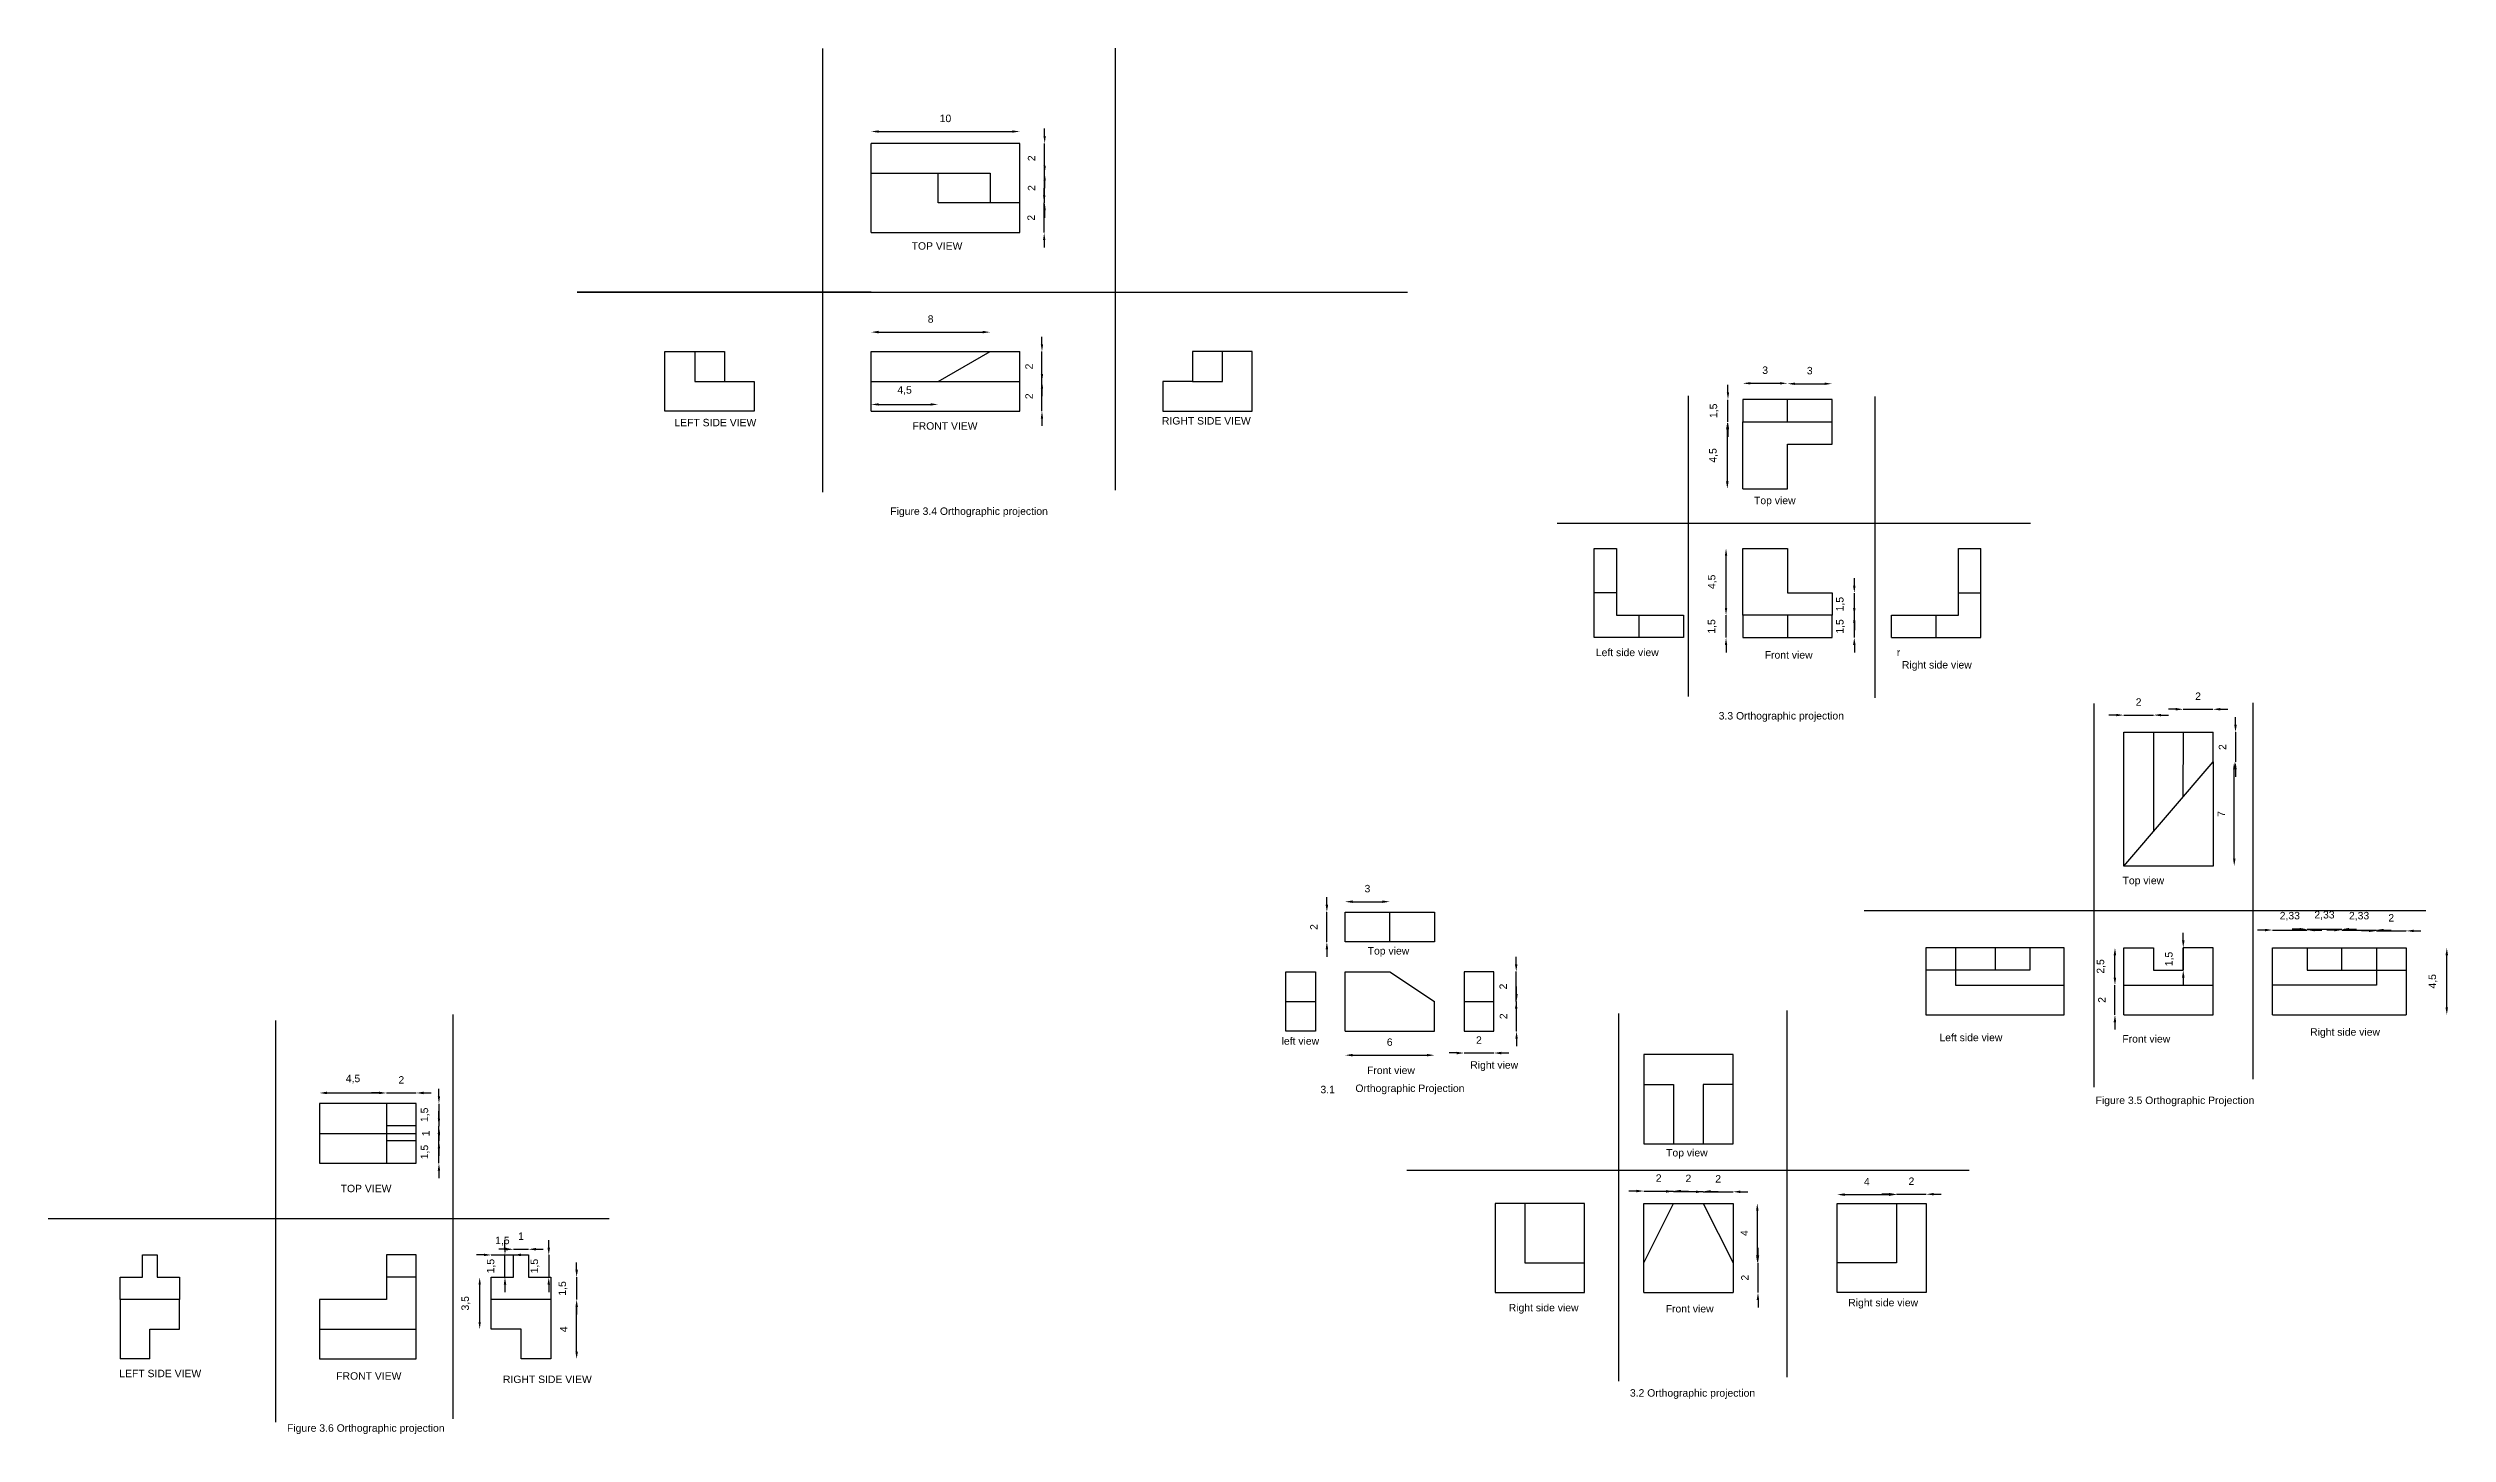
# Model space of a CAD drawing. Header units: feet. Extents: x 1692 to 1853, y 783 to 876.
import ezdxf

# ---------------------------------------------------------------- set-up
doc = ezdxf.new("R2010")
doc.units = ezdxf.units.FT
doc.header["$LTSCALE"] = 20
doc.linetypes.add('ACAD_ISO02W100', pattern=[15, 12, -3])
doc.linetypes.add('HIDDEN', pattern=[9.525, 6.35, -3.175])
doc.styles.get("Standard").update_dxf_attribs({"font": 'Arial.ttf'})
doc.dimstyles.new('ISO-25', dxfattribs={"dimtxt": 0.5, "dimasz": 0.5, "dimexe": 1.25, "dimexo": 0.625, "dimtad": 1, "dimtoh": 1, "dimtxsty": 'Standard', "dimcen": 2.5, "dimse1": 1, "dimse2": 1, "dimadec": 0, "dimazin": 0, "dimtfac": 1, "dimtix": 1, "dimtmove": 0, "dimatfit": 3, "dimfxl": 1, "dimarcsym": 1})

msp = doc.modelspace()

# ---------------------------------------------------------------- texts
at = {"char_height": 0.5, "attachment_point": 1}
for s, width, insert in [('\\pxqc;TOP VIEW', 5.25424, (1748.923, 862.746)), ('\\pxqc;LEFT SIDE VIEW', 7.49039, (1732.897, 850.869)), ('\\pxqc;FRONT VIEW', 6.36759, (1748.901, 850.643)), ('\\pxqc;Top view', 6.47047, (1804.665, 845.633)), ('\\pxqc;Left side view', 7.04216, (1794.458, 835.414)), ('\\pxqc;Front view ', 6.49601, (1805.584, 835.25)), ('r\\P\\pxqc;Right side view', 5.38558, (1816.105, 835.416)), ('\\pxqc;3.3 Orthographic projection', 14.78142, (1800.947, 831.154)), ('\\pxqc;Top view', 5.6581, (1799.158, 801.773)), ('\\pxqc;TOP VIEW', 7.75067, (1709.272, 799.368)), ('\\pxqc;Right side view', 7.203, (1788.75, 791.355)), ('\\pxqc;Front view', 5.69207, (1799.327, 791.283)), ('\\pxqc;Right side view', 8.17377, (1811.1, 791.697)), ('\\pxqc;LEFT SIDE VIEW', 6.86438, (1695.874, 786.932)), ('\\pxqc;FRONT VIEW', 7.78538, (1709.441, 786.763)), ('\\pxqc;RIGHT SIDE VIEW', 8.95053, (1720.868, 786.538)), ('\\pxqc;3.2 Orthographic projection', 22.71325, (1791.01, 785.622)), ('\\pxqc;Figure 3.6 Orthographic projection', 20.57707, (1702.842, 783.262))]:
    msp.add_mtext_dynamic_manual_height_columns(s, width=width, gutter_width=12.5, heights=[0], dxfattribs=dict(at, insert=insert))
at = {"linetype": 'ACAD_ISO02W100', "char_height": 0.5, "attachment_point": 1}
for s, width, insert in [('RIGHT SIDE VIEW', 6.34004, (1766.677, 850.989)), ('\\pxqc;Figure 3.4 Orthographic projection', 28.6903, (1739.362, 844.913)), ('Top view', 6.24161, (1831.291, 820.08)), ('\\pxqc;Top view', 5.53557, (1779.147, 815.349)), ('\\pxqc;left view', 2.92882, (1774.526, 809.286)), ('Left side view', 7.08362, (1818.974, 809.523)), ('Front view', 6.39023, (1831.275, 809.432)), ('\\pxqc;Right side view', 9.09921, (1841.706, 809.894)), ('\\pxqc;Front view', 5.53557, (1779.315, 807.314)), ('\\pxqc;Right view', 3.97117, (1787.041, 807.674)), ('\\pxqc;3.1', 1.65722, (1776.997, 806.023)), ('\\pxqc;Orthographic Projection', 12.04128, (1777.338, 806.108)), ('\\pxqc;Figure 3.5 Orthographic Projection', 18.77709, (1825.425, 805.299))]:
    msp.add_mtext_dynamic_manual_height_columns(s, width=width, gutter_width=12.5, heights=[0], dxfattribs=dict(at, insert=insert))

# ---------------------------------------------------------------- blocks, each defined once
blk = doc.blocks.new('*D1')
at = {"color": 0, "linetype": 'ACAD_ISO02W100', "lineweight": -2, "transparency": 16777216}
for p, q in [((1830.87, 830.95), (1830.37, 830.95)), ((1831.37, 830.95), (1833.37, 830.95)), ((1833.87, 830.95), (1834.37, 830.95))]:
    blk.add_line(p, q, dxfattribs=at)
at = {"color": 0, "linetype": 'ACAD_ISO02W100', "transparency": 16777216}
for points in [[(1830.87, 831.03), (1830.87, 830.87), (1831.37, 830.95)], [(1833.87, 831.03), (1833.87, 830.87), (1833.37, 830.95)]]:
    blk.add_solid(points, dxfattribs=at)
at = {"layer": 'Defpoints', "color": 0, "linetype": 'ACAD_ISO02W100', "transparency": 16777216}
for p in [(1831.37, 829.8), (1833.37, 830.95), (1833.37, 829.8)]:
    blk.add_point(p, dxfattribs=at)
at = {"color": 0, "linetype": 'ACAD_ISO02W100', "transparency": 16777216, "insert": (1832.37, 831.83), "char_height": 0.5, "attachment_point": 5}
blk.add_mtext('2', dxfattribs=at)
blk = doc.blocks.new('*D2')
at = {"color": 0, "linetype": 'ACAD_ISO02W100', "lineweight": -2, "transparency": 16777216}
for p, q in [((1834.87, 831.34), (1834.37, 831.34)), ((1835.37, 831.34), (1837.37, 831.34)), ((1837.87, 831.34), (1838.37, 831.34))]:
    blk.add_line(p, q, dxfattribs=at)
at = {"color": 0, "linetype": 'ACAD_ISO02W100', "transparency": 16777216}
for points in [[(1834.87, 831.43), (1834.87, 831.26), (1835.37, 831.34)], [(1837.87, 831.43), (1837.87, 831.26), (1837.37, 831.34)]]:
    blk.add_solid(points, dxfattribs=at)
at = {"layer": 'Defpoints', "color": 0, "linetype": 'ACAD_ISO02W100', "transparency": 16777216}
for p in [(1837.37, 831.34), (1835.37, 829.8), (1837.37, 829.8)]:
    blk.add_point(p, dxfattribs=at)
at = {"color": 0, "linetype": 'ACAD_ISO02W100', "transparency": 16777216, "insert": (1836.37, 832.22), "char_height": 0.5, "attachment_point": 5}
blk.add_mtext('2', dxfattribs=at)
blk = doc.blocks.new('*D3')
at = {"color": 0, "linetype": 'ACAD_ISO02W100', "lineweight": -2, "transparency": 16777216}
for p, q in [((1838.89, 830.3), (1838.89, 830.8)), ((1838.89, 829.8), (1838.89, 827.8)), ((1838.89, 827.3), (1838.89, 826.8))]:
    blk.add_line(p, q, dxfattribs=at)
at = {"color": 0, "linetype": 'ACAD_ISO02W100', "transparency": 16777216}
for points in [[(1838.8, 830.3), (1838.97, 830.3), (1838.89, 829.8)], [(1838.8, 827.3), (1838.97, 827.3), (1838.89, 827.8)]]:
    blk.add_solid(points, dxfattribs=at)
at = {"layer": 'Defpoints', "color": 0, "linetype": 'ACAD_ISO02W100', "transparency": 16777216}
for p in [(1837.37, 829.8), (1837.37, 827.8), (1838.89, 827.8)]:
    blk.add_point(p, dxfattribs=at)
at = {"color": 0, "linetype": 'ACAD_ISO02W100', "transparency": 16777216, "insert": (1838.01, 828.8), "char_height": 0.5, "attachment_point": 5, "rotation": 90}
blk.add_mtext('2', dxfattribs=at)
blk = doc.blocks.new('*D4')
at = {"color": 0, "linetype": 'ACAD_ISO02W100', "lineweight": -2, "transparency": 16777216}
blk.add_line((1838.8, 821.3), (1838.8, 827.3), dxfattribs=at)
at = {"color": 0, "linetype": 'ACAD_ISO02W100', "transparency": 16777216}
for points in [[(1838.72, 827.3), (1838.89, 827.3), (1838.8, 827.8)], [(1838.72, 821.3), (1838.89, 821.3), (1838.8, 820.8)]]:
    blk.add_solid(points, dxfattribs=at)
at = {"layer": 'Defpoints', "color": 0, "linetype": 'ACAD_ISO02W100', "transparency": 16777216}
for p in [(1837.37, 827.8), (1838.8, 827.8), (1837.37, 820.8)]:
    blk.add_point(p, dxfattribs=at)
at = {"color": 0, "linetype": 'ACAD_ISO02W100', "transparency": 16777216, "insert": (1837.93, 824.3), "char_height": 0.5, "attachment_point": 5, "rotation": 90}
blk.add_mtext('7', dxfattribs=at)
blk = doc.blocks.new('*D5')
at = {"color": 0, "linetype": 'ACAD_ISO02W100', "lineweight": -2, "transparency": 16777216}
for p, q in [((1840.87, 816.5), (1840.37, 816.5)), ((1841.37, 816.5), (1843.7, 816.5)), ((1844.2, 816.5), (1844.7, 816.5))]:
    blk.add_line(p, q, dxfattribs=at)
at = {"color": 0, "linetype": 'ACAD_ISO02W100', "transparency": 16777216}
for points in [[(1840.87, 816.58), (1840.87, 816.41), (1841.37, 816.5)], [(1844.2, 816.58), (1844.2, 816.41), (1843.7, 816.5)]]:
    blk.add_solid(points, dxfattribs=at)
at = {"layer": 'Defpoints', "color": 0, "linetype": 'ACAD_ISO02W100', "transparency": 16777216}
for p in [(1841.37, 815.3), (1843.7, 816.5), (1843.7, 815.3)]:
    blk.add_point(p, dxfattribs=at)
at = {"color": 0, "linetype": 'ACAD_ISO02W100', "transparency": 16777216, "insert": (1842.54, 817.42), "char_height": 0.5, "attachment_point": 5}
blk.add_mtext('2,33', dxfattribs=at)
blk = doc.blocks.new('*D6')
at = {"color": 0, "linetype": 'ACAD_ISO02W100', "lineweight": -2, "transparency": 16777216}
for p, q in [((1843.2, 816.55), (1842.7, 816.55)), ((1843.7, 816.55), (1846.03, 816.55)), ((1846.53, 816.55), (1847.03, 816.55))]:
    blk.add_line(p, q, dxfattribs=at)
at = {"color": 0, "linetype": 'ACAD_ISO02W100', "transparency": 16777216}
for points in [[(1843.2, 816.64), (1843.2, 816.47), (1843.7, 816.55)], [(1846.53, 816.64), (1846.53, 816.47), (1846.03, 816.55)]]:
    blk.add_solid(points, dxfattribs=at)
at = {"layer": 'Defpoints', "color": 0, "linetype": 'ACAD_ISO02W100', "transparency": 16777216}
for p in [(1843.7, 815.3), (1846.03, 816.55), (1846.03, 815.3)]:
    blk.add_point(p, dxfattribs=at)
at = {"color": 0, "linetype": 'ACAD_ISO02W100', "transparency": 16777216, "insert": (1844.87, 817.48), "char_height": 0.5, "attachment_point": 5}
blk.add_mtext('2,33', dxfattribs=at)
blk = doc.blocks.new('*D7')
at = {"color": 0, "linetype": 'ACAD_ISO02W100', "lineweight": -2, "transparency": 16777216}
for p, q in [((1845.53, 816.5), (1845.03, 816.5)), ((1846.03, 816.5), (1848.36, 816.5)), ((1848.86, 816.5), (1849.36, 816.5))]:
    blk.add_line(p, q, dxfattribs=at)
at = {"color": 0, "linetype": 'ACAD_ISO02W100', "transparency": 16777216}
for points in [[(1845.53, 816.58), (1845.53, 816.41), (1846.03, 816.5)], [(1848.86, 816.58), (1848.86, 816.41), (1848.36, 816.5)]]:
    blk.add_solid(points, dxfattribs=at)
at = {"layer": 'Defpoints', "color": 0, "linetype": 'ACAD_ISO02W100', "transparency": 16777216}
for p in [(1846.03, 815.3), (1848.36, 816.5), (1848.36, 815.3)]:
    blk.add_point(p, dxfattribs=at)
at = {"color": 0, "linetype": 'ACAD_ISO02W100', "transparency": 16777216, "insert": (1847.2, 817.42), "char_height": 0.5, "attachment_point": 5}
blk.add_mtext('2,33', dxfattribs=at)
blk = doc.blocks.new('*D8')
at = {"color": 0, "linetype": 'ACAD_ISO02W100', "lineweight": -2, "transparency": 16777216}
for p, q in [((1847.86, 816.44), (1847.36, 816.44)), ((1848.36, 816.44), (1850.36, 816.44)), ((1850.86, 816.44), (1851.36, 816.44))]:
    blk.add_line(p, q, dxfattribs=at)
at = {"color": 0, "linetype": 'ACAD_ISO02W100', "transparency": 16777216}
for points in [[(1847.86, 816.52), (1847.86, 816.36), (1848.36, 816.44)], [(1850.86, 816.52), (1850.86, 816.36), (1850.36, 816.44)]]:
    blk.add_solid(points, dxfattribs=at)
at = {"layer": 'Defpoints', "color": 0, "linetype": 'ACAD_ISO02W100', "transparency": 16777216}
for p in [(1848.36, 815.3), (1850.36, 816.44), (1850.36, 815.3)]:
    blk.add_point(p, dxfattribs=at)
at = {"color": 0, "linetype": 'ACAD_ISO02W100', "transparency": 16777216, "insert": (1849.36, 817.32), "char_height": 0.5, "attachment_point": 5}
blk.add_mtext('2', dxfattribs=at)
blk = doc.blocks.new('*D9')
at = {"color": 0, "linetype": 'ACAD_ISO02W100', "lineweight": -2, "transparency": 16777216}
blk.add_line((1853.1, 811.3), (1853.1, 814.8), dxfattribs=at)
at = {"color": 0, "linetype": 'ACAD_ISO02W100', "transparency": 16777216}
for points in [[(1853.01, 814.8), (1853.18, 814.8), (1853.1, 815.3)], [(1853.01, 811.3), (1853.18, 811.3), (1853.1, 810.8)]]:
    blk.add_solid(points, dxfattribs=at)
at = {"layer": 'Defpoints', "color": 0, "linetype": 'ACAD_ISO02W100', "transparency": 16777216}
for p in [(1850.36, 815.3), (1853.1, 815.3), (1850.36, 810.8)]:
    blk.add_point(p, dxfattribs=at)
at = {"color": 0, "linetype": 'ACAD_ISO02W100', "transparency": 16777216, "insert": (1852.17, 813.05), "char_height": 0.5, "attachment_point": 5, "rotation": 90}
blk.add_mtext('4,5', dxfattribs=at)
blk = doc.blocks.new('*D10')
at = {"color": 0, "linetype": 'ACAD_ISO02W100', "lineweight": -2, "transparency": 16777216}
for p, q in [((1830.78, 813.3), (1830.78, 813.8)), ((1830.78, 810.8), (1830.78, 812.8)), ((1830.78, 810.3), (1830.78, 809.8))]:
    blk.add_line(p, q, dxfattribs=at)
at = {"color": 0, "linetype": 'ACAD_ISO02W100', "transparency": 16777216}
for points in [[(1830.69, 813.3), (1830.86, 813.3), (1830.78, 812.8)], [(1830.69, 810.3), (1830.86, 810.3), (1830.78, 810.8)]]:
    blk.add_solid(points, dxfattribs=at)
at = {"layer": 'Defpoints', "color": 0, "linetype": 'ACAD_ISO02W100', "transparency": 16777216}
for p in [(1830.78, 812.8), (1831.37, 812.8), (1831.37, 810.8)]:
    blk.add_point(p, dxfattribs=at)
at = {"color": 0, "linetype": 'ACAD_ISO02W100', "transparency": 16777216, "insert": (1829.9, 811.8), "char_height": 0.5, "attachment_point": 5, "rotation": 90}
blk.add_mtext('2', dxfattribs=at)
blk = doc.blocks.new('*D11')
at = {"color": 0, "linetype": 'ACAD_ISO02W100', "lineweight": -2, "transparency": 16777216}
blk.add_line((1830.78, 813.3), (1830.78, 814.8), dxfattribs=at)
at = {"color": 0, "linetype": 'ACAD_ISO02W100', "transparency": 16777216}
for points in [[(1830.69, 814.8), (1830.86, 814.8), (1830.78, 815.3)], [(1830.69, 813.3), (1830.86, 813.3), (1830.78, 812.8)]]:
    blk.add_solid(points, dxfattribs=at)
at = {"layer": 'Defpoints', "color": 0, "linetype": 'ACAD_ISO02W100', "transparency": 16777216}
for p in [(1830.78, 815.3), (1831.37, 815.3), (1831.37, 812.8)]:
    blk.add_point(p, dxfattribs=at)
at = {"color": 0, "linetype": 'ACAD_ISO02W100', "transparency": 16777216, "insert": (1829.85, 814.05), "char_height": 0.5, "attachment_point": 5, "rotation": 90}
blk.add_mtext('2,5', dxfattribs=at)
blk = doc.blocks.new('*D12')
at = {"color": 0, "linetype": 'ACAD_ISO02W100', "lineweight": -2, "transparency": 16777216}
for p, q in [((1835.37, 815.8), (1835.37, 816.3)), ((1835.37, 815.3), (1835.37, 813.8)), ((1835.37, 813.3), (1835.37, 812.8))]:
    blk.add_line(p, q, dxfattribs=at)
at = {"color": 0, "linetype": 'ACAD_ISO02W100', "transparency": 16777216}
for points in [[(1835.29, 815.8), (1835.46, 815.8), (1835.37, 815.3)], [(1835.29, 813.3), (1835.46, 813.3), (1835.37, 813.8)]]:
    blk.add_solid(points, dxfattribs=at)
at = {"layer": 'Defpoints', "color": 0, "linetype": 'ACAD_ISO02W100', "transparency": 16777216}
for p in [(1833.37, 815.3), (1833.37, 813.8), (1835.37, 813.8)]:
    blk.add_point(p, dxfattribs=at)
at = {"color": 0, "linetype": 'ACAD_ISO02W100', "transparency": 16777216, "insert": (1834.45, 814.55), "char_height": 0.5, "attachment_point": 5, "rotation": 90}
blk.add_mtext('1,5', dxfattribs=at)
blk = doc.blocks.new('*D13')
at = {"color": 0, "linetype": 'ACAD_ISO02W100', "lineweight": -2, "transparency": 16777216}
blk.add_line((1779.5, 808.08), (1784.5, 808.08), dxfattribs=at)
at = {"color": 0, "linetype": 'ACAD_ISO02W100', "transparency": 16777216}
for points in [[(1779.5, 808.17), (1779.5, 808), (1779, 808.08)], [(1784.5, 808.17), (1784.5, 808), (1785, 808.08)]]:
    blk.add_solid(points, dxfattribs=at)
at = {"layer": 'Defpoints', "color": 0, "linetype": 'ACAD_ISO02W100', "transparency": 16777216}
for p in [(1779, 809.7), (1785, 809.7), (1785, 808.08)]:
    blk.add_point(p, dxfattribs=at)
at = {"color": 0, "linetype": 'ACAD_ISO02W100', "transparency": 16777216, "insert": (1782, 808.96), "char_height": 0.5, "attachment_point": 5}
blk.add_mtext('6', dxfattribs=at)
blk = doc.blocks.new('*D14')
at = {"color": 0, "linetype": 'ACAD_ISO02W100', "lineweight": -2, "transparency": 16777216}
for p, q in [((1777.77, 818.2), (1777.77, 818.7)), ((1777.77, 815.7), (1777.77, 817.7)), ((1777.77, 815.2), (1777.77, 814.7))]:
    blk.add_line(p, q, dxfattribs=at)
at = {"color": 0, "linetype": 'ACAD_ISO02W100', "transparency": 16777216}
for points in [[(1777.69, 818.2), (1777.86, 818.2), (1777.77, 817.7)], [(1777.69, 815.2), (1777.86, 815.2), (1777.77, 815.7)]]:
    blk.add_solid(points, dxfattribs=at)
at = {"layer": 'Defpoints', "color": 0, "linetype": 'ACAD_ISO02W100', "transparency": 16777216}
for p in [(1777.77, 817.7), (1779, 817.7), (1779, 815.7)]:
    blk.add_point(p, dxfattribs=at)
at = {"color": 0, "linetype": 'ACAD_ISO02W100', "transparency": 16777216, "insert": (1776.9, 816.7), "char_height": 0.5, "attachment_point": 5, "rotation": 90}
blk.add_mtext('2', dxfattribs=at)
blk = doc.blocks.new('*D15')
at = {"color": 0, "linetype": 'ACAD_ISO02W100', "lineweight": -2, "transparency": 16777216}
blk.add_line((1779.5, 818.4), (1781.5, 818.4), dxfattribs=at)
at = {"color": 0, "linetype": 'ACAD_ISO02W100', "transparency": 16777216}
for points in [[(1779.5, 818.49), (1779.5, 818.32), (1779, 818.4)], [(1781.5, 818.49), (1781.5, 818.32), (1782, 818.4)]]:
    blk.add_solid(points, dxfattribs=at)
at = {"layer": 'Defpoints', "color": 0, "linetype": 'ACAD_ISO02W100', "transparency": 16777216}
for p in [(1779, 817.7), (1782, 818.4), (1782, 817.7)]:
    blk.add_point(p, dxfattribs=at)
at = {"color": 0, "linetype": 'ACAD_ISO02W100', "transparency": 16777216, "insert": (1780.5, 819.28), "char_height": 0.5, "attachment_point": 5}
blk.add_mtext('3', dxfattribs=at)
blk = doc.blocks.new('*D16')
at = {"color": 0, "linetype": 'ACAD_ISO02W100', "lineweight": -2, "transparency": 16777216}
for p, q in [((1786.5, 808.23), (1786, 808.23)), ((1787, 808.23), (1789, 808.23)), ((1789.5, 808.23), (1790, 808.23))]:
    blk.add_line(p, q, dxfattribs=at)
at = {"color": 0, "linetype": 'ACAD_ISO02W100', "transparency": 16777216}
for points in [[(1786.5, 808.31), (1786.5, 808.14), (1787, 808.23)], [(1789.5, 808.31), (1789.5, 808.14), (1789, 808.23)]]:
    blk.add_solid(points, dxfattribs=at)
at = {"layer": 'Defpoints', "color": 0, "linetype": 'ACAD_ISO02W100', "transparency": 16777216}
for p in [(1787, 809.7), (1789, 809.7), (1789, 808.23)]:
    blk.add_point(p, dxfattribs=at)
at = {"color": 0, "linetype": 'ACAD_ISO02W100', "transparency": 16777216, "insert": (1788, 809.1), "char_height": 0.5, "attachment_point": 5}
blk.add_mtext('2', dxfattribs=at)
blk = doc.blocks.new('*D17')
at = {"color": 0, "linetype": 'ACAD_ISO02W100', "lineweight": -2, "transparency": 16777216}
for p, q in [((1790.53, 812.2), (1790.53, 812.7)), ((1790.53, 809.7), (1790.53, 811.7)), ((1790.53, 809.2), (1790.53, 808.7))]:
    blk.add_line(p, q, dxfattribs=at)
at = {"color": 0, "linetype": 'ACAD_ISO02W100', "transparency": 16777216}
for points in [[(1790.45, 812.2), (1790.61, 812.2), (1790.53, 811.7)], [(1790.45, 809.2), (1790.61, 809.2), (1790.53, 809.7)]]:
    blk.add_solid(points, dxfattribs=at)
at = {"layer": 'Defpoints', "color": 0, "linetype": 'ACAD_ISO02W100', "transparency": 16777216}
for p in [(1789, 811.7), (1790.53, 811.7), (1789, 809.7)]:
    blk.add_point(p, dxfattribs=at)
at = {"color": 0, "linetype": 'ACAD_ISO02W100', "transparency": 16777216, "insert": (1789.65, 810.7), "char_height": 0.5, "attachment_point": 5, "rotation": 90}
blk.add_mtext('2', dxfattribs=at)
blk = doc.blocks.new('*D18')
at = {"color": 0, "linetype": 'ACAD_ISO02W100', "lineweight": -2, "transparency": 16777216}
for p, q in [((1790.51, 814.2), (1790.51, 814.7)), ((1790.51, 811.7), (1790.51, 813.7)), ((1790.51, 811.2), (1790.51, 810.7))]:
    blk.add_line(p, q, dxfattribs=at)
at = {"color": 0, "linetype": 'ACAD_ISO02W100', "transparency": 16777216}
for points in [[(1790.42, 814.2), (1790.59, 814.2), (1790.51, 813.7)], [(1790.42, 811.2), (1790.59, 811.2), (1790.51, 811.7)]]:
    blk.add_solid(points, dxfattribs=at)
at = {"layer": 'Defpoints', "color": 0, "linetype": 'ACAD_ISO02W100', "transparency": 16777216}
for p in [(1789, 813.7), (1790.51, 813.7), (1789, 811.7)]:
    blk.add_point(p, dxfattribs=at)
at = {"color": 0, "linetype": 'ACAD_ISO02W100', "transparency": 16777216, "insert": (1789.63, 812.7), "char_height": 0.5, "attachment_point": 5, "rotation": 90}
blk.add_mtext('2', dxfattribs=at)
blk = doc.blocks.new('*D19')
at = {"color": 0, "lineweight": -2, "transparency": 16777216}
for p, q in [((1798.59, 798.95), (1798.09, 798.95)), ((1799.09, 798.95), (1801.09, 798.95)), ((1801.59, 798.95), (1802.09, 798.95))]:
    blk.add_line(p, q, dxfattribs=at)
at = {"color": 0, "transparency": 16777216}
for points in [[(1798.59, 799.03), (1798.59, 798.86), (1799.09, 798.95)], [(1801.59, 799.03), (1801.59, 798.86), (1801.09, 798.95)]]:
    blk.add_solid(points, dxfattribs=at)
at = {"layer": 'Defpoints', "color": 0, "transparency": 16777216}
for p in [(1799.09, 798.12), (1801.09, 798.95), (1801.09, 798.12)]:
    blk.add_point(p, dxfattribs=at)
at = {"color": 0, "transparency": 16777216, "insert": (1800.09, 799.82), "char_height": 0.5, "attachment_point": 5}
blk.add_mtext('2', dxfattribs=at)
blk = doc.blocks.new('*D20')
at = {"color": 0, "lineweight": -2, "transparency": 16777216}
for p, q in [((1800.59, 798.92), (1800.09, 798.92)), ((1801.09, 798.92), (1803.09, 798.92)), ((1803.59, 798.92), (1804.09, 798.92))]:
    blk.add_line(p, q, dxfattribs=at)
at = {"color": 0, "transparency": 16777216}
for points in [[(1800.59, 799.01), (1800.59, 798.84), (1801.09, 798.92)], [(1803.59, 799.01), (1803.59, 798.84), (1803.09, 798.92)]]:
    blk.add_solid(points, dxfattribs=at)
at = {"layer": 'Defpoints', "color": 0, "transparency": 16777216}
for p in [(1801.09, 798.12), (1803.09, 798.92), (1803.09, 798.12)]:
    blk.add_point(p, dxfattribs=at)
at = {"color": 0, "transparency": 16777216, "insert": (1802.09, 799.8), "char_height": 0.5, "attachment_point": 5}
blk.add_mtext('2', dxfattribs=at)
blk = doc.blocks.new('*D21')
at = {"color": 0, "lineweight": -2, "transparency": 16777216}
for p, q in [((1802.59, 798.9), (1802.09, 798.9)), ((1803.09, 798.9), (1805.09, 798.9)), ((1805.59, 798.9), (1806.09, 798.9))]:
    blk.add_line(p, q, dxfattribs=at)
at = {"color": 0, "transparency": 16777216}
for points in [[(1802.59, 798.98), (1802.59, 798.81), (1803.09, 798.9)], [(1805.59, 798.98), (1805.59, 798.81), (1805.09, 798.9)]]:
    blk.add_solid(points, dxfattribs=at)
at = {"layer": 'Defpoints', "color": 0, "transparency": 16777216}
for p in [(1803.09, 798.12), (1805.09, 798.9), (1805.09, 798.12)]:
    blk.add_point(p, dxfattribs=at)
at = {"color": 0, "transparency": 16777216, "insert": (1804.09, 799.77), "char_height": 0.5, "attachment_point": 5}
blk.add_mtext('2', dxfattribs=at)
blk = doc.blocks.new('*D22')
at = {"color": 0, "lineweight": -2, "transparency": 16777216}
blk.add_line((1806.72, 797.62), (1806.72, 794.62), dxfattribs=at)
at = {"color": 0, "transparency": 16777216}
for points in [[(1806.64, 797.62), (1806.81, 797.62), (1806.72, 798.12)], [(1806.64, 794.62), (1806.81, 794.62), (1806.72, 794.12)]]:
    blk.add_solid(points, dxfattribs=at)
at = {"layer": 'Defpoints', "color": 0, "transparency": 16777216}
for p in [(1805.09, 798.12), (1805.09, 794.12), (1806.72, 794.12)]:
    blk.add_point(p, dxfattribs=at)
at = {"color": 0, "transparency": 16777216, "insert": (1805.85, 796.12), "char_height": 0.5, "attachment_point": 5, "rotation": 90}
blk.add_mtext('4', dxfattribs=at)
blk = doc.blocks.new('*D23')
at = {"color": 0, "lineweight": -2, "transparency": 16777216}
for p, q in [((1806.77, 794.62), (1806.77, 795.12)), ((1806.77, 792.12), (1806.77, 794.12)), ((1806.77, 791.62), (1806.77, 791.12))]:
    blk.add_line(p, q, dxfattribs=at)
at = {"color": 0, "transparency": 16777216}
for points in [[(1806.68, 794.62), (1806.85, 794.62), (1806.77, 794.12)], [(1806.68, 791.62), (1806.85, 791.62), (1806.77, 792.12)]]:
    blk.add_solid(points, dxfattribs=at)
at = {"layer": 'Defpoints', "color": 0, "transparency": 16777216}
for p in [(1805.09, 794.12), (1806.77, 794.12), (1805.09, 792.12)]:
    blk.add_point(p, dxfattribs=at)
at = {"color": 0, "transparency": 16777216, "insert": (1805.89, 793.12), "char_height": 0.5, "attachment_point": 5, "rotation": 90}
blk.add_mtext('2', dxfattribs=at)
blk = doc.blocks.new('*D24')
at = {"color": 0, "lineweight": -2, "transparency": 16777216}
blk.add_line((1812.59, 798.71), (1815.59, 798.71), dxfattribs=at)
at = {"color": 0, "transparency": 16777216}
for points in [[(1812.59, 798.79), (1812.59, 798.62), (1812.09, 798.71)], [(1815.59, 798.79), (1815.59, 798.62), (1816.09, 798.71)]]:
    blk.add_solid(points, dxfattribs=at)
at = {"layer": 'Defpoints', "color": 0, "transparency": 16777216}
for p in [(1812.09, 798.12), (1816.09, 798.71), (1816.09, 798.12)]:
    blk.add_point(p, dxfattribs=at)
at = {"color": 0, "transparency": 16777216, "insert": (1814.09, 799.58), "char_height": 0.5, "attachment_point": 5}
blk.add_mtext('4', dxfattribs=at)
blk = doc.blocks.new('*D25')
at = {"color": 0, "lineweight": -2, "transparency": 16777216}
for p, q in [((1815.59, 798.73), (1815.09, 798.73)), ((1816.09, 798.73), (1818.09, 798.73)), ((1818.59, 798.73), (1819.09, 798.73))]:
    blk.add_line(p, q, dxfattribs=at)
at = {"color": 0, "transparency": 16777216}
for points in [[(1815.59, 798.82), (1815.59, 798.65), (1816.09, 798.73)], [(1818.59, 798.82), (1818.59, 798.65), (1818.09, 798.73)]]:
    blk.add_solid(points, dxfattribs=at)
at = {"layer": 'Defpoints', "color": 0, "transparency": 16777216}
for p in [(1816.09, 798.12), (1818.09, 798.73), (1818.09, 798.12)]:
    blk.add_point(p, dxfattribs=at)
at = {"color": 0, "transparency": 16777216, "insert": (1817.09, 799.61), "char_height": 0.5, "attachment_point": 5}
blk.add_mtext('2', dxfattribs=at)
blk = doc.blocks.new('*D26')
at = {"color": 0, "lineweight": -2, "transparency": 16777216}
for p, q in [((1813.25, 838.16), (1813.25, 838.66)), ((1813.25, 836.16), (1813.25, 837.66)), ((1813.25, 835.66), (1813.25, 835.16))]:
    blk.add_line(p, q, dxfattribs=at)
at = {"color": 0, "transparency": 16777216}
for points in [[(1813.16, 838.16), (1813.33, 838.16), (1813.25, 837.66)], [(1813.16, 835.66), (1813.33, 835.66), (1813.25, 836.16)]]:
    blk.add_solid(points, dxfattribs=at)
at = {"layer": 'Defpoints', "color": 0, "transparency": 16777216}
for p in [(1811.75, 837.66), (1813.25, 837.66), (1811.75, 836.16)]:
    blk.add_point(p, dxfattribs=at)
at = {"color": 0, "transparency": 16777216, "insert": (1812.32, 836.91), "char_height": 0.5, "attachment_point": 5, "rotation": 90}
blk.add_mtext('1,5', dxfattribs=at)
blk = doc.blocks.new('*D27')
at = {"color": 0, "lineweight": -2, "transparency": 16777216}
for p, q in [((1813.25, 839.66), (1813.25, 840.16)), ((1813.25, 837.66), (1813.25, 839.16)), ((1813.25, 837.16), (1813.25, 836.66))]:
    blk.add_line(p, q, dxfattribs=at)
at = {"color": 0, "transparency": 16777216}
for points in [[(1813.16, 839.66), (1813.33, 839.66), (1813.25, 839.16)], [(1813.16, 837.16), (1813.33, 837.16), (1813.25, 837.66)]]:
    blk.add_solid(points, dxfattribs=at)
at = {"layer": 'Defpoints', "color": 0, "transparency": 16777216}
for p in [(1811.75, 839.16), (1813.25, 839.16), (1811.75, 837.66)]:
    blk.add_point(p, dxfattribs=at)
at = {"color": 0, "transparency": 16777216, "insert": (1812.32, 838.41), "char_height": 0.5, "attachment_point": 5, "rotation": 90}
blk.add_mtext('1,5', dxfattribs=at)
blk = doc.blocks.new('*D28')
at = {"color": 0, "lineweight": -2, "transparency": 16777216}
for p, q in [((1804.62, 838.16), (1804.62, 838.66)), ((1804.62, 836.16), (1804.62, 837.66)), ((1804.62, 835.66), (1804.62, 835.16))]:
    blk.add_line(p, q, dxfattribs=at)
at = {"color": 0, "transparency": 16777216}
for points in [[(1804.54, 838.16), (1804.7, 838.16), (1804.62, 837.66)], [(1804.54, 835.66), (1804.7, 835.66), (1804.62, 836.16)]]:
    blk.add_solid(points, dxfattribs=at)
at = {"layer": 'Defpoints', "color": 0, "transparency": 16777216}
for p in [(1804.62, 837.66), (1805.75, 837.66), (1805.75, 836.16)]:
    blk.add_point(p, dxfattribs=at)
at = {"color": 0, "transparency": 16777216, "insert": (1803.69, 836.91), "char_height": 0.5, "attachment_point": 5, "rotation": 90}
blk.add_mtext('1,5', dxfattribs=at)
blk = doc.blocks.new('*D29')
at = {"color": 0, "lineweight": -2, "transparency": 16777216}
blk.add_line((1804.62, 838.16), (1804.62, 841.66), dxfattribs=at)
at = {"color": 0, "transparency": 16777216}
for points in [[(1804.54, 841.66), (1804.7, 841.66), (1804.62, 842.16)], [(1804.54, 838.16), (1804.7, 838.16), (1804.62, 837.66)]]:
    blk.add_solid(points, dxfattribs=at)
at = {"layer": 'Defpoints', "color": 0, "transparency": 16777216}
for p in [(1804.62, 842.16), (1805.75, 842.16), (1805.75, 837.66)]:
    blk.add_point(p, dxfattribs=at)
at = {"color": 0, "transparency": 16777216, "insert": (1803.7, 839.91), "char_height": 0.5, "attachment_point": 5, "rotation": 90}
blk.add_mtext('4,5', dxfattribs=at)
blk = doc.blocks.new('*D30')
at = {"color": 0, "lineweight": -2, "transparency": 16777216}
blk.add_line((1804.71, 846.66), (1804.71, 850.16), dxfattribs=at)
at = {"color": 0, "transparency": 16777216}
for points in [[(1804.62, 850.16), (1804.79, 850.16), (1804.71, 850.66)], [(1804.62, 846.66), (1804.79, 846.66), (1804.71, 846.16)]]:
    blk.add_solid(points, dxfattribs=at)
at = {"layer": 'Defpoints', "color": 0, "transparency": 16777216}
for p in [(1804.71, 850.66), (1805.75, 850.66), (1805.75, 846.16)]:
    blk.add_point(p, dxfattribs=at)
at = {"color": 0, "transparency": 16777216, "insert": (1803.78, 848.41), "char_height": 0.5, "attachment_point": 5, "rotation": 90}
blk.add_mtext('4,5', dxfattribs=at)
blk = doc.blocks.new('*D31')
at = {"color": 0, "lineweight": -2, "transparency": 16777216}
for p, q in [((1804.75, 852.66), (1804.75, 853.16)), ((1804.75, 850.66), (1804.75, 852.16)), ((1804.75, 850.16), (1804.75, 849.66))]:
    blk.add_line(p, q, dxfattribs=at)
at = {"color": 0, "transparency": 16777216}
for points in [[(1804.67, 852.66), (1804.83, 852.66), (1804.75, 852.16)], [(1804.67, 850.16), (1804.83, 850.16), (1804.75, 850.66)]]:
    blk.add_solid(points, dxfattribs=at)
at = {"layer": 'Defpoints', "color": 0, "transparency": 16777216}
for p in [(1804.75, 852.16), (1805.75, 852.16), (1805.75, 850.66)]:
    blk.add_point(p, dxfattribs=at)
at = {"color": 0, "transparency": 16777216, "insert": (1803.82, 851.41), "char_height": 0.5, "attachment_point": 5, "rotation": 90}
blk.add_mtext('1,5', dxfattribs=at)
blk = doc.blocks.new('*D32')
at = {"color": 0, "lineweight": -2, "transparency": 16777216}
blk.add_line((1806.25, 853.26), (1808.25, 853.26), dxfattribs=at)
at = {"color": 0, "transparency": 16777216}
for points in [[(1806.25, 853.34), (1806.25, 853.18), (1805.75, 853.26)], [(1808.25, 853.34), (1808.25, 853.18), (1808.75, 853.26)]]:
    blk.add_solid(points, dxfattribs=at)
at = {"layer": 'Defpoints', "color": 0, "transparency": 16777216}
for p in [(1808.75, 853.26), (1805.75, 852.16), (1808.75, 852.16)]:
    blk.add_point(p, dxfattribs=at)
at = {"color": 0, "transparency": 16777216, "insert": (1807.25, 854.14), "char_height": 0.5, "attachment_point": 5}
blk.add_mtext('3', dxfattribs=at)
blk = doc.blocks.new('*D33')
at = {"color": 0, "lineweight": -2, "transparency": 16777216}
blk.add_line((1809.25, 853.23), (1811.25, 853.23), dxfattribs=at)
at = {"color": 0, "transparency": 16777216}
for points in [[(1809.25, 853.31), (1809.25, 853.15), (1808.75, 853.23)], [(1811.25, 853.31), (1811.25, 853.15), (1811.75, 853.23)]]:
    blk.add_solid(points, dxfattribs=at)
at = {"layer": 'Defpoints', "color": 0, "transparency": 16777216}
for p in [(1811.75, 853.23), (1808.75, 852.16), (1811.75, 852.16)]:
    blk.add_point(p, dxfattribs=at)
at = {"color": 0, "transparency": 16777216, "insert": (1810.25, 854.11), "char_height": 0.5, "attachment_point": 5}
blk.add_mtext('3', dxfattribs=at)
blk = doc.blocks.new('*D34')
at = {"color": 0, "lineweight": -2, "transparency": 16777216}
for p, q in [((1758.61, 853.89), (1758.61, 854.39)), ((1758.61, 851.39), (1758.61, 853.39)), ((1758.61, 850.89), (1758.61, 850.39))]:
    blk.add_line(p, q, dxfattribs=at)
at = {"color": 0, "transparency": 16777216}
for points in [[(1758.53, 853.89), (1758.69, 853.89), (1758.61, 853.39)], [(1758.53, 850.89), (1758.69, 850.89), (1758.61, 851.39)]]:
    blk.add_solid(points, dxfattribs=at)
at = {"layer": 'Defpoints', "color": 0, "transparency": 16777216}
for p in [(1757.12, 853.39), (1758.61, 853.39), (1757.12, 851.39)]:
    blk.add_point(p, dxfattribs=at)
at = {"color": 0, "transparency": 16777216, "insert": (1757.74, 852.39), "char_height": 0.5, "attachment_point": 5, "rotation": 90}
blk.add_mtext('2', dxfattribs=at)
blk = doc.blocks.new('*D35')
at = {"color": 0, "lineweight": -2, "transparency": 16777216}
for p, q in [((1758.61, 855.89), (1758.61, 856.39)), ((1758.61, 853.39), (1758.61, 855.39)), ((1758.61, 852.89), (1758.61, 852.39))]:
    blk.add_line(p, q, dxfattribs=at)
at = {"color": 0, "transparency": 16777216}
for points in [[(1758.53, 855.89), (1758.69, 855.89), (1758.61, 855.39)], [(1758.53, 852.89), (1758.69, 852.89), (1758.61, 853.39)]]:
    blk.add_solid(points, dxfattribs=at)
at = {"layer": 'Defpoints', "color": 0, "transparency": 16777216}
for p in [(1757.12, 855.39), (1758.61, 855.39), (1757.12, 853.39)]:
    blk.add_point(p, dxfattribs=at)
at = {"color": 0, "transparency": 16777216, "insert": (1757.74, 854.39), "char_height": 0.5, "attachment_point": 5, "rotation": 90}
blk.add_mtext('2', dxfattribs=at)
blk = doc.blocks.new('*D36')
at = {"color": 0, "lineweight": -2, "transparency": 16777216}
blk.add_line((1747.62, 856.7), (1754.62, 856.7), dxfattribs=at)
at = {"color": 0, "transparency": 16777216}
for points in [[(1747.62, 856.79), (1747.62, 856.62), (1747.12, 856.7)], [(1754.62, 856.79), (1754.62, 856.62), (1755.12, 856.7)]]:
    blk.add_solid(points, dxfattribs=at)
at = {"layer": 'Defpoints', "color": 0, "transparency": 16777216}
for p in [(1755.12, 856.7), (1747.12, 855.39), (1755.12, 855.39)]:
    blk.add_point(p, dxfattribs=at)
at = {"color": 0, "transparency": 16777216, "insert": (1751.12, 857.58), "char_height": 0.5, "attachment_point": 5}
blk.add_mtext('8', dxfattribs=at)
blk = doc.blocks.new('*D37')
at = {"color": 0, "lineweight": -2, "transparency": 16777216}
blk.add_line((1747.62, 851.84), (1751.12, 851.84), dxfattribs=at)
at = {"color": 0, "transparency": 16777216}
for points in [[(1747.62, 851.92), (1747.62, 851.76), (1747.12, 851.84)], [(1751.12, 851.92), (1751.12, 851.76), (1751.62, 851.84)]]:
    blk.add_solid(points, dxfattribs=at)
at = {"layer": 'Defpoints', "color": 0, "transparency": 16777216}
for p in [(1747.12, 853.39), (1751.62, 853.39), (1751.62, 851.84)]:
    blk.add_point(p, dxfattribs=at)
at = {"color": 0, "transparency": 16777216, "insert": (1749.37, 852.77), "char_height": 0.5, "attachment_point": 5}
blk.add_mtext('4,5', dxfattribs=at)
blk = doc.blocks.new('*D38')
at = {"color": 0, "lineweight": -2, "transparency": 16777216}
blk.add_line((1747.62, 870.19), (1756.62, 870.19), dxfattribs=at)
at = {"color": 0, "transparency": 16777216}
for points in [[(1747.62, 870.27), (1747.62, 870.11), (1747.12, 870.19)], [(1756.62, 870.27), (1756.62, 870.11), (1757.12, 870.19)]]:
    blk.add_solid(points, dxfattribs=at)
at = {"layer": 'Defpoints', "color": 0, "transparency": 16777216}
for p in [(1757.12, 870.19), (1747.12, 869.39), (1757.12, 869.39)]:
    blk.add_point(p, dxfattribs=at)
at = {"color": 0, "transparency": 16777216, "insert": (1752.12, 871.07), "char_height": 0.5, "attachment_point": 5}
blk.add_mtext('10', dxfattribs=at)
blk = doc.blocks.new('*D39')
at = {"color": 0, "lineweight": -2, "transparency": 16777216}
for p, q in [((1758.76, 865.89), (1758.76, 866.39)), ((1758.76, 863.39), (1758.76, 865.39)), ((1758.76, 862.89), (1758.76, 862.39))]:
    blk.add_line(p, q, dxfattribs=at)
at = {"color": 0, "transparency": 16777216}
for points in [[(1758.68, 865.89), (1758.84, 865.89), (1758.76, 865.39)], [(1758.68, 862.89), (1758.84, 862.89), (1758.76, 863.39)]]:
    blk.add_solid(points, dxfattribs=at)
at = {"layer": 'Defpoints', "color": 0, "transparency": 16777216}
for p in [(1757.12, 865.39), (1758.76, 865.39), (1757.12, 863.39)]:
    blk.add_point(p, dxfattribs=at)
at = {"color": 0, "transparency": 16777216, "insert": (1757.88, 864.39), "char_height": 0.5, "attachment_point": 5, "rotation": 90}
blk.add_mtext('2', dxfattribs=at)
blk = doc.blocks.new('*D40')
at = {"color": 0, "lineweight": -2, "transparency": 16777216}
for p, q in [((1758.79, 867.89), (1758.79, 868.39)), ((1758.79, 865.39), (1758.79, 867.39)), ((1758.79, 864.89), (1758.79, 864.39))]:
    blk.add_line(p, q, dxfattribs=at)
at = {"color": 0, "transparency": 16777216}
for points in [[(1758.71, 867.89), (1758.87, 867.89), (1758.79, 867.39)], [(1758.71, 864.89), (1758.87, 864.89), (1758.79, 865.39)]]:
    blk.add_solid(points, dxfattribs=at)
at = {"layer": 'Defpoints', "color": 0, "transparency": 16777216}
for p in [(1757.12, 867.39), (1758.79, 867.39), (1757.12, 865.39)]:
    blk.add_point(p, dxfattribs=at)
at = {"color": 0, "transparency": 16777216, "insert": (1757.91, 866.39), "char_height": 0.5, "attachment_point": 5, "rotation": 90}
blk.add_mtext('2', dxfattribs=at)
blk = doc.blocks.new('*D41')
at = {"color": 0, "lineweight": -2, "transparency": 16777216}
for p, q in [((1758.79, 869.89), (1758.79, 870.39)), ((1758.79, 867.39), (1758.79, 869.39)), ((1758.79, 866.89), (1758.79, 866.39))]:
    blk.add_line(p, q, dxfattribs=at)
at = {"color": 0, "transparency": 16777216}
for points in [[(1758.71, 869.89), (1758.87, 869.89), (1758.79, 869.39)], [(1758.71, 866.89), (1758.87, 866.89), (1758.79, 867.39)]]:
    blk.add_solid(points, dxfattribs=at)
at = {"layer": 'Defpoints', "color": 0, "transparency": 16777216}
for p in [(1757.12, 869.39), (1758.79, 869.39), (1757.12, 867.39)]:
    blk.add_point(p, dxfattribs=at)
at = {"color": 0, "transparency": 16777216, "insert": (1757.91, 868.39), "char_height": 0.5, "attachment_point": 5, "rotation": 90}
blk.add_mtext('2', dxfattribs=at)
blk = doc.blocks.new('*D42')
at = {"color": 0, "linetype": 'ACAD_ISO02W100', "lineweight": -2, "transparency": 16777216}
blk.add_line((1720.79, 790.15), (1720.79, 792.65), dxfattribs=at)
at = {"color": 0, "linetype": 'ACAD_ISO02W100', "transparency": 16777216}
for points in [[(1720.71, 792.65), (1720.87, 792.65), (1720.79, 793.15)], [(1720.71, 790.15), (1720.87, 790.15), (1720.79, 789.65)]]:
    blk.add_solid(points, dxfattribs=at)
at = {"layer": 'Defpoints', "color": 0, "linetype": 'ACAD_ISO02W100', "transparency": 16777216}
for p in [(1720.79, 793.15), (1721.57, 793.15), (1721.57, 789.65)]:
    blk.add_point(p, dxfattribs=at)
at = {"color": 0, "linetype": 'ACAD_ISO02W100', "transparency": 16777216, "insert": (1719.86, 791.4), "char_height": 0.5, "attachment_point": 5, "rotation": 90}
blk.add_mtext('3,5', dxfattribs=at)
blk = doc.blocks.new('*D43')
at = {"color": 0, "lineweight": -2, "transparency": 16777216}
for p, q in [((1721.07, 794.65), (1720.57, 794.65)), ((1721.57, 794.65), (1723.07, 794.65)), ((1723.57, 794.65), (1724.07, 794.65))]:
    blk.add_line(p, q, dxfattribs=at)
at = {"color": 0, "transparency": 16777216}
for points in [[(1721.07, 794.74), (1721.07, 794.57), (1721.57, 794.65)], [(1723.57, 794.74), (1723.57, 794.57), (1723.07, 794.65)]]:
    blk.add_solid(points, dxfattribs=at)
at = {"layer": 'Defpoints', "color": 0, "transparency": 16777216}
for p in [(1723.07, 794.65), (1721.57, 793.15), (1723.07, 793.15)]:
    blk.add_point(p, dxfattribs=at)
at = {"color": 0, "transparency": 16777216, "insert": (1722.32, 795.58), "char_height": 0.5, "attachment_point": 5}
blk.add_mtext('1,5', dxfattribs=at)
blk = doc.blocks.new('*D44')
at = {"color": 0, "lineweight": -2, "transparency": 16777216}
for p, q in [((1722.49, 795.15), (1722.49, 795.65)), ((1722.49, 793.15), (1722.49, 794.65)), ((1722.49, 792.65), (1722.49, 792.15))]:
    blk.add_line(p, q, dxfattribs=at)
at = {"color": 0, "transparency": 16777216}
for points in [[(1722.41, 795.15), (1722.58, 795.15), (1722.49, 794.65)], [(1722.41, 792.65), (1722.58, 792.65), (1722.49, 793.15)]]:
    blk.add_solid(points, dxfattribs=at)
at = {"layer": 'Defpoints', "color": 0, "transparency": 16777216}
for p in [(1722.49, 794.65), (1723.07, 794.65), (1723.07, 793.15)]:
    blk.add_point(p, dxfattribs=at)
at = {"color": 0, "transparency": 16777216, "insert": (1721.57, 793.9), "char_height": 0.5, "attachment_point": 5, "rotation": 90}
blk.add_mtext('1,5', dxfattribs=at)
blk = doc.blocks.new('*D45')
at = {"color": 0, "lineweight": -2, "transparency": 16777216}
for p, q in [((1722.57, 795.03), (1722.07, 795.03)), ((1723.07, 795.03), (1724.07, 795.03)), ((1724.57, 795.03), (1725.07, 795.03))]:
    blk.add_line(p, q, dxfattribs=at)
at = {"color": 0, "transparency": 16777216}
for points in [[(1722.57, 795.12), (1722.57, 794.95), (1723.07, 795.03)], [(1724.57, 795.12), (1724.57, 794.95), (1724.07, 795.03)]]:
    blk.add_solid(points, dxfattribs=at)
at = {"layer": 'Defpoints', "color": 0, "transparency": 16777216}
for p in [(1723.07, 794.65), (1724.07, 795.03), (1724.07, 794.65)]:
    blk.add_point(p, dxfattribs=at)
at = {"color": 0, "transparency": 16777216, "insert": (1723.57, 795.91), "char_height": 0.5, "attachment_point": 5}
blk.add_mtext('1', dxfattribs=at)
blk = doc.blocks.new('*D46')
at = {"color": 0, "lineweight": -2, "transparency": 16777216}
for p, q in [((1725.44, 795.15), (1725.44, 795.65)), ((1725.44, 794.65), (1725.44, 793.15)), ((1725.44, 792.65), (1725.44, 792.15))]:
    blk.add_line(p, q, dxfattribs=at)
at = {"color": 0, "transparency": 16777216}
for points in [[(1725.35, 795.15), (1725.52, 795.15), (1725.44, 794.65)], [(1725.35, 792.65), (1725.52, 792.65), (1725.44, 793.15)]]:
    blk.add_solid(points, dxfattribs=at)
at = {"layer": 'Defpoints', "color": 0, "transparency": 16777216}
for p in [(1724.07, 794.65), (1724.07, 793.15), (1725.44, 793.15)]:
    blk.add_point(p, dxfattribs=at)
at = {"color": 0, "transparency": 16777216, "insert": (1724.51, 793.9), "char_height": 0.5, "attachment_point": 5, "rotation": 90}
blk.add_mtext('1,5', dxfattribs=at)
blk = doc.blocks.new('*D47')
at = {"color": 0, "lineweight": -2, "transparency": 16777216}
for p, q in [((1727.31, 793.65), (1727.31, 794.15)), ((1727.31, 793.15), (1727.31, 791.65)), ((1727.31, 791.15), (1727.31, 790.65))]:
    blk.add_line(p, q, dxfattribs=at)
at = {"color": 0, "transparency": 16777216}
for points in [[(1727.23, 793.65), (1727.4, 793.65), (1727.31, 793.15)], [(1727.23, 791.15), (1727.4, 791.15), (1727.31, 791.65)]]:
    blk.add_solid(points, dxfattribs=at)
at = {"layer": 'Defpoints', "color": 0, "transparency": 16777216}
for p in [(1725.57, 793.15), (1725.57, 791.65), (1727.31, 791.65)]:
    blk.add_point(p, dxfattribs=at)
at = {"color": 0, "transparency": 16777216, "insert": (1726.39, 792.4), "char_height": 0.5, "attachment_point": 5, "rotation": 90}
blk.add_mtext('1,5', dxfattribs=at)
blk = doc.blocks.new('*D48')
at = {"color": 0, "lineweight": -2, "transparency": 16777216}
blk.add_line((1727.31, 788.15), (1727.31, 791.15), dxfattribs=at)
at = {"color": 0, "transparency": 16777216}
for points in [[(1727.23, 791.15), (1727.4, 791.15), (1727.31, 791.65)], [(1727.23, 788.15), (1727.4, 788.15), (1727.31, 787.65)]]:
    blk.add_solid(points, dxfattribs=at)
at = {"layer": 'Defpoints', "color": 0, "transparency": 16777216}
for p in [(1725.57, 791.65), (1727.31, 791.65), (1725.57, 787.65)]:
    blk.add_point(p, dxfattribs=at)
at = {"color": 0, "transparency": 16777216, "insert": (1726.44, 789.65), "char_height": 0.5, "attachment_point": 5, "rotation": 90}
blk.add_mtext('4', dxfattribs=at)
blk = doc.blocks.new('*D49')
at = {"color": 0, "linetype": 'ACAD_ISO02W100', "lineweight": -2, "transparency": 16777216}
blk.add_line((1710.52, 805.54), (1714.02, 805.54), dxfattribs=at)
at = {"color": 0, "linetype": 'ACAD_ISO02W100', "transparency": 16777216}
for points in [[(1710.52, 805.63), (1710.52, 805.46), (1710.02, 805.54)], [(1714.02, 805.63), (1714.02, 805.46), (1714.52, 805.54)]]:
    blk.add_solid(points, dxfattribs=at)
at = {"layer": 'Defpoints', "color": 0, "linetype": 'ACAD_ISO02W100', "transparency": 16777216}
for p in [(1714.52, 805.54), (1710.02, 804.82), (1714.52, 804.82)]:
    blk.add_point(p, dxfattribs=at)
at = {"color": 0, "linetype": 'ACAD_ISO02W100', "transparency": 16777216, "insert": (1712.27, 806.47), "char_height": 0.5, "attachment_point": 5}
blk.add_mtext('4,5', dxfattribs=at)
blk = doc.blocks.new('*D50')
at = {"color": 0, "linetype": 'ACAD_ISO02W100', "lineweight": -2, "transparency": 16777216}
for p, q in [((1714.02, 805.54), (1713.52, 805.54)), ((1714.52, 805.54), (1716.52, 805.54)), ((1717.02, 805.54), (1717.52, 805.54))]:
    blk.add_line(p, q, dxfattribs=at)
at = {"color": 0, "linetype": 'ACAD_ISO02W100', "transparency": 16777216}
for points in [[(1714.02, 805.63), (1714.02, 805.46), (1714.52, 805.54)], [(1717.02, 805.63), (1717.02, 805.46), (1716.52, 805.54)]]:
    blk.add_solid(points, dxfattribs=at)
at = {"layer": 'Defpoints', "color": 0, "linetype": 'ACAD_ISO02W100', "transparency": 16777216}
for p in [(1716.52, 805.54), (1714.52, 804.82), (1716.52, 804.82)]:
    blk.add_point(p, dxfattribs=at)
at = {"color": 0, "linetype": 'ACAD_ISO02W100', "transparency": 16777216, "insert": (1715.52, 806.42), "char_height": 0.5, "attachment_point": 5}
blk.add_mtext('2', dxfattribs=at)
blk = doc.blocks.new('*D51')
at = {"color": 0, "linetype": 'ACAD_ISO02W100', "lineweight": -2, "transparency": 16777216}
for p, q in [((1718.05, 805.32), (1718.05, 805.82)), ((1718.05, 804.82), (1718.05, 803.32)), ((1718.05, 802.82), (1718.05, 802.32))]:
    blk.add_line(p, q, dxfattribs=at)
at = {"color": 0, "linetype": 'ACAD_ISO02W100', "transparency": 16777216}
for points in [[(1717.97, 805.32), (1718.13, 805.32), (1718.05, 804.82)], [(1717.97, 802.82), (1718.13, 802.82), (1718.05, 803.32)]]:
    blk.add_solid(points, dxfattribs=at)
at = {"layer": 'Defpoints', "color": 0, "linetype": 'ACAD_ISO02W100', "transparency": 16777216}
for p in [(1716.52, 804.82), (1716.52, 803.32), (1718.05, 803.32)]:
    blk.add_point(p, dxfattribs=at)
at = {"color": 0, "linetype": 'ACAD_ISO02W100', "transparency": 16777216, "insert": (1717.12, 804.07), "char_height": 0.5, "attachment_point": 5, "rotation": 90}
blk.add_mtext('1,5', dxfattribs=at)
blk = doc.blocks.new('*D52')
at = {"color": 0, "linetype": 'ACAD_ISO02W100', "lineweight": -2, "transparency": 16777216}
for p, q in [((1718.05, 803.82), (1718.05, 804.32)), ((1718.05, 802.32), (1718.05, 803.32)), ((1718.05, 801.82), (1718.05, 801.32))]:
    blk.add_line(p, q, dxfattribs=at)
at = {"color": 0, "linetype": 'ACAD_ISO02W100', "transparency": 16777216}
for points in [[(1717.97, 803.82), (1718.13, 803.82), (1718.05, 803.32)], [(1717.97, 801.82), (1718.13, 801.82), (1718.05, 802.32)]]:
    blk.add_solid(points, dxfattribs=at)
at = {"layer": 'Defpoints', "color": 0, "linetype": 'ACAD_ISO02W100', "transparency": 16777216}
for p in [(1716.52, 803.32), (1716.52, 802.32), (1718.05, 803.32)]:
    blk.add_point(p, dxfattribs=at)
at = {"color": 0, "linetype": 'ACAD_ISO02W100', "transparency": 16777216, "insert": (1717.17, 802.82), "char_height": 0.5, "attachment_point": 5, "rotation": 90}
blk.add_mtext('1', dxfattribs=at)
blk = doc.blocks.new('*D53')
at = {"color": 0, "linetype": 'ACAD_ISO02W100', "lineweight": -2, "transparency": 16777216}
for p, q in [((1718.05, 802.82), (1718.05, 803.32)), ((1718.05, 800.82), (1718.05, 802.32)), ((1718.05, 800.32), (1718.05, 799.82))]:
    blk.add_line(p, q, dxfattribs=at)
at = {"color": 0, "linetype": 'ACAD_ISO02W100', "transparency": 16777216}
for points in [[(1717.97, 802.82), (1718.13, 802.82), (1718.05, 802.32)], [(1717.97, 800.32), (1718.13, 800.32), (1718.05, 800.82)]]:
    blk.add_solid(points, dxfattribs=at)
at = {"layer": 'Defpoints', "color": 0, "linetype": 'ACAD_ISO02W100', "transparency": 16777216}
for p in [(1716.52, 802.32), (1718.05, 802.32), (1716.52, 800.82)]:
    blk.add_point(p, dxfattribs=at)
at = {"color": 0, "linetype": 'ACAD_ISO02W100', "transparency": 16777216, "insert": (1717.12, 801.57), "char_height": 0.5, "attachment_point": 5, "rotation": 90}
blk.add_mtext('1,5', dxfattribs=at)

# ---------------------------------------------------------------- dimensions: what is measured, and where the dimension line sits
for base, p1, p2, picture, middle in [((1757.121, 870.191), (1747.121, 869.392), (1757.121, 869.392), '*D38', (1752.121, 871.072)), ((1755.121, 856.704), (1747.121, 855.392), (1755.121, 855.392), '*D36', (1751.121, 857.584)), ((1808.753, 853.259), (1805.753, 852.163), (1808.753, 852.163), '*D32', (1807.253, 854.139)), ((1811.753, 853.231), (1808.753, 852.163), (1811.753, 852.163), '*D33', (1810.253, 854.111)), ((1751.621, 851.842), (1747.121, 853.392), (1751.621, 853.392), '*D37', (1749.371, 852.766)), ((1801.089, 798.947), (1799.089, 798.118), (1801.089, 798.118), '*D19', (1800.089, 799.823)), ((1803.089, 798.922), (1801.089, 798.118), (1803.089, 798.118), '*D20', (1802.089, 799.798)), ((1805.089, 798.897), (1803.089, 798.118), (1805.089, 798.118), '*D21', (1804.089, 799.773)), ((1816.089, 798.707), (1812.089, 798.118), (1816.089, 798.118), '*D24', (1814.089, 799.582)), ((1818.089, 798.734), (1816.089, 798.118), (1818.089, 798.118), '*D25', (1817.089, 799.61)), ((1723.07, 794.654), (1721.57, 793.154), (1723.07, 793.154), '*D43', (1722.32, 795.58)), ((1724.07, 795.033), (1723.07, 794.654), (1724.07, 794.654), '*D45', (1723.57, 795.909))]:
    dim = msp.add_linear_dim(base=base, p1=p1, p2=p2, dimstyle='ISO-25')
    dim.commit()
    dim.dimension.update_dxf_attribs({"geometry": picture, "text_midpoint": middle})
for base, p1, p2, picture, middle in [((1758.79, 869.392), (1757.121, 867.392), (1757.121, 869.392), '*D41', (1757.914, 868.392)), ((1758.79, 867.392), (1757.121, 865.392), (1757.121, 867.392), '*D40', (1757.914, 866.392)), ((1758.759, 865.392), (1757.121, 863.392), (1757.121, 865.392), '*D39', (1757.883, 864.392)), ((1758.611, 855.392), (1757.121, 853.392), (1757.121, 855.392), '*D35', (1757.735, 854.392)), ((1758.611, 853.392), (1757.121, 851.392), (1757.121, 853.392), '*D34', (1757.735, 852.392)), ((1804.75, 852.163), (1805.753, 850.663), (1805.753, 852.163), '*D31', (1803.824, 851.413)), ((1804.706, 850.663), (1805.753, 846.163), (1805.753, 850.663), '*D30', (1803.781, 848.413)), ((1804.62, 842.163), (1805.753, 837.663), (1805.753, 842.163), '*D29', (1803.695, 839.913)), ((1813.246, 839.163), (1811.753, 837.663), (1811.753, 839.163), '*D27', (1812.32, 838.413)), ((1804.62, 837.663), (1805.753, 836.163), (1805.753, 837.663), '*D28', (1803.694, 836.913)), ((1813.246, 837.663), (1811.753, 836.163), (1811.753, 837.663), '*D26', (1812.32, 836.913)), ((1806.725, 794.118), (1805.089, 798.118), (1805.089, 794.118), '*D22', (1805.85, 796.118)), ((1722.495, 794.654), (1723.07, 793.154), (1723.07, 794.654), '*D44', (1721.569, 793.904)), ((1725.437, 793.154), (1724.07, 794.654), (1724.07, 793.154), '*D46', (1724.511, 793.904)), ((1806.767, 794.118), (1805.089, 792.118), (1805.089, 794.118), '*D23', (1805.891, 793.118)), ((1727.313, 791.654), (1725.57, 793.154), (1725.57, 791.654), '*D47', (1726.387, 792.404)), ((1727.313, 791.654), (1725.57, 787.654), (1725.57, 791.654), '*D48', (1726.438, 789.654))]:
    dim = msp.add_linear_dim(base=base, p1=p1, p2=p2, angle=90, dimstyle='ISO-25')
    dim.commit()
    dim.dimension.update_dxf_attribs({"geometry": picture, "text_midpoint": middle})
at = {"linetype": 'ACAD_ISO02W100'}
for base, p1, p2, picture, middle in [((1833.373, 830.95), (1831.373, 829.799), (1833.373, 829.797), '*D1', (1832.373, 831.826)), ((1837.373, 831.342), (1835.373, 829.799), (1837.373, 829.799), '*D2', (1836.373, 832.218)), ((1782.002, 818.404), (1779.002, 817.695), (1782.002, 817.695), '*D15', (1780.502, 819.285)), ((1843.703, 816.498), (1841.373, 815.299), (1843.703, 815.299), '*D5', (1842.538, 817.423)), ((1846.033, 816.554), (1843.703, 815.299), (1846.033, 815.299), '*D6', (1844.868, 817.479)), ((1848.363, 816.498), (1846.033, 815.299), (1848.363, 815.299), '*D7', (1847.198, 817.423)), ((1850.363, 816.442), (1848.363, 815.299), (1850.363, 815.299), '*D8', (1849.363, 817.318)), ((1785.002, 808.083), (1779.002, 809.695), (1785.002, 809.695), '*D13', (1782.002, 808.964)), ((1789.002, 808.228), (1787.002, 809.695), (1789.002, 809.695), '*D16', (1788.002, 809.104)), ((1714.525, 805.544), (1710.025, 804.823), (1714.525, 804.823), '*D49', (1712.275, 806.468)), ((1716.525, 805.544), (1714.525, 804.823), (1716.525, 804.823), '*D50', (1715.525, 806.42))]:
    dim = msp.add_linear_dim(base=base, p1=p1, p2=p2, dimstyle='ISO-25', dxfattribs=at)
    dim.commit()
    dim.dimension.update_dxf_attribs({"geometry": picture, "text_midpoint": middle})
for base, p1, p2, picture, middle in [((1838.887, 827.799), (1837.373, 829.799), (1837.373, 827.799), '*D3', (1838.011, 828.799)), ((1838.803, 827.799), (1837.373, 820.799), (1837.373, 827.799), '*D4', (1837.928, 824.299)), ((1777.775, 817.695), (1779.002, 815.695), (1779.002, 817.695), '*D14', (1776.899, 816.695)), ((1830.777, 815.299), (1831.373, 812.799), (1831.373, 815.299), '*D11', (1829.852, 814.049)), ((1835.373, 813.799), (1833.373, 815.299), (1833.373, 813.799), '*D12', (1834.447, 814.549)), ((1853.095, 815.299), (1850.363, 810.799), (1850.363, 815.299), '*D9', (1852.171, 813.049)), ((1790.506, 813.695), (1789.002, 811.695), (1789.002, 813.695), '*D18', (1789.63, 812.695)), ((1830.777, 812.799), (1831.373, 810.799), (1831.373, 812.799), '*D10', (1829.901, 811.799)), ((1718.05, 803.323), (1716.525, 804.823), (1716.525, 803.323), '*D51', (1717.124, 804.073)), ((1718.05, 803.323), (1716.525, 802.323), (1716.525, 803.323), '*D52', (1717.174, 802.823)), ((1718.05, 802.323), (1716.525, 800.823), (1716.525, 802.323), '*D53', (1717.124, 801.573)), ((1720.789, 793.154), (1721.57, 789.654), (1721.57, 793.154), '*D42', (1719.864, 791.404))]:
    dim = msp.add_linear_dim(base=base, p1=p1, p2=p2, angle=90, dimstyle='ISO-25', dxfattribs=at)
    dim.commit()
    dim.dimension.update_dxf_attribs({"geometry": picture, "text_midpoint": middle})
dim = msp.add_aligned_dim(p1=(1789.002, 809.695), p2=(1789.002, 811.695), distance=-1.528, dimstyle='ISO-25', dxfattribs=at)
dim.commit()
dim.dimension.update_dxf_attribs({"geometry": '*D17', "text_midpoint": (1789.654, 810.695)})

# ---------------------------------------------------------------- linework, layer by layer
for p, q in [((1743.843, 875.763), (1743.843, 845.944)), ((1763.537, 875.806), (1763.537, 846.074)), ((1757.121, 869.392), (1747.121, 869.392)), ((1747.121, 869.392), (1747.121, 869.392)), ((1747.121, 867.392), (1747.121, 869.392)), ((1757.121, 867.392), (1757.121, 869.392)), ((1757.121, 869.392), (1757.121, 869.392)), ((1747.121, 863.392), (1747.121, 867.392)), ((1747.121, 867.392), (1747.121, 867.392)), ((1747.121, 867.392), (1755.121, 867.392)), ((1751.621, 865.392), (1751.621, 867.392)), ((1755.121, 867.392), (1755.121, 867.392)), ((1755.121, 867.392), (1755.121, 865.392)), ((1757.121, 865.392), (1757.121, 867.392)), ((1757.121, 867.392), (1757.121, 867.392)), ((1757.121, 865.392), (1751.621, 865.392)), ((1751.621, 865.392), (1751.621, 865.392)), ((1755.121, 865.392), (1755.121, 865.392)), ((1757.121, 863.392), (1757.121, 865.392)), ((1757.121, 865.392), (1757.121, 865.392)), ((1747.121, 863.392), (1747.121, 863.392)), ((1747.121, 863.392), (1757.121, 863.392)), ((1757.121, 863.392), (1757.121, 863.392)), ((1747.121, 859.392), (1727.339, 859.392)), ((1727.339, 859.392), (1783.206, 859.392)), ((1747.121, 859.392), (1747.121, 859.392)), ((1733.253, 851.392), (1733.253, 855.392)), ((1733.253, 855.392), (1733.253, 855.392)), ((1733.253, 855.392), (1735.253, 855.392)), ((1735.253, 855.392), (1735.253, 855.392)), ((1735.253, 855.392), (1735.253, 853.392)), ((1735.253, 855.392), (1737.253, 855.392)), ((1737.253, 855.392), (1737.253, 855.392)), ((1737.253, 855.392), (1737.253, 853.392)), ((1747.121, 853.392), (1747.121, 855.392)), ((1747.121, 855.392), (1747.121, 855.392)), ((1747.121, 855.392), (1755.121, 855.392)), ((1751.621, 853.392), (1755.121, 855.392)), ((1755.121, 855.392), (1755.121, 855.392)), ((1755.121, 855.392), (1757.121, 855.392)), ((1757.121, 853.392), (1757.121, 855.392)), ((1757.121, 855.392), (1757.121, 855.392)), ((1770.745, 855.392), (1768.745, 855.392)), ((1768.745, 855.392), (1768.745, 855.392)), ((1768.745, 855.392), (1768.745, 853.392)), ((1772.745, 855.392), (1770.745, 855.392)), ((1770.745, 855.392), (1770.745, 855.392)), ((1772.745, 851.392), (1772.745, 855.392)), ((1772.745, 855.392), (1772.745, 855.392)), ((1735.253, 853.392), (1735.253, 853.392)), ((1735.253, 853.392), (1737.253, 853.392)), ((1737.253, 853.392), (1737.253, 853.392)), ((1737.253, 853.392), (1739.253, 853.392)), ((1739.253, 853.392), (1739.253, 853.392)), ((1739.253, 853.392), (1739.253, 851.392)), ((1747.121, 851.392), (1747.121, 853.392)), ((1747.121, 853.392), (1747.121, 853.392)), ((1747.121, 853.392), (1751.621, 853.392)), ((1751.621, 853.392), (1751.621, 853.392)), ((1751.621, 853.392), (1757.121, 853.392)), ((1757.121, 851.392), (1757.121, 853.392)), ((1757.121, 853.392), (1757.121, 853.392)), ((1768.745, 853.392), (1766.745, 853.392)), ((1766.745, 853.392), (1766.745, 853.392)), ((1766.745, 853.392), (1766.745, 851.392)), ((1768.745, 853.392), (1768.745, 853.392)), ((1802.094, 832.209), (1802.094, 852.41)), ((1814.637, 852.366), (1814.637, 832.105)), ((1739.253, 851.392), (1733.253, 851.392)), ((1733.253, 851.392), (1733.253, 851.392)), ((1747.121, 851.392), (1757.121, 851.392)), ((1757.121, 851.392), (1757.121, 851.392)), ((1766.745, 851.392), (1772.745, 851.392)), ((1772.745, 851.392), (1772.745, 851.392)), ((1808.753, 852.163), (1805.753, 852.163)), ((1805.753, 852.163), (1805.753, 852.163)), ((1805.753, 852.163), (1805.753, 850.663)), ((1811.753, 852.163), (1808.753, 852.163)), ((1808.753, 852.163), (1808.753, 852.163)), ((1808.753, 850.663), (1808.753, 852.163)), ((1811.753, 850.663), (1811.753, 852.163)), ((1811.753, 852.163), (1811.753, 852.163)), ((1805.753, 846.163), (1805.753, 850.663)), ((1805.753, 850.663), (1805.753, 850.663)), ((1805.753, 850.663), (1808.753, 850.663)), ((1808.753, 850.663), (1808.753, 850.663)), ((1808.753, 850.663), (1811.753, 850.663)), ((1808.753, 846.163), (1808.753, 849.163)), ((1808.753, 849.163), (1808.753, 849.163)), ((1808.753, 849.163), (1811.753, 849.163)), ((1811.753, 849.163), (1811.753, 850.663)), ((1811.753, 850.663), (1811.753, 850.663)), ((1811.753, 849.163), (1811.753, 849.163)), ((1805.753, 846.163), (1805.753, 846.163)), ((1805.753, 846.163), (1808.753, 846.163)), ((1808.753, 846.163), (1808.753, 846.163)), ((1793.257, 843.86), (1825.088, 843.86)), ((1795.753, 839.163), (1795.753, 842.163)), ((1795.753, 842.163), (1795.753, 842.163)), ((1795.753, 842.163), (1797.253, 842.163)), ((1797.253, 842.163), (1797.253, 842.163)), ((1797.253, 842.163), (1797.253, 839.163)), ((1805.753, 837.663), (1805.753, 842.163)), ((1805.753, 842.163), (1805.753, 842.163)), ((1805.753, 842.163), (1808.753, 842.163)), ((1808.753, 842.163), (1808.753, 842.163)), ((1808.753, 842.163), (1808.753, 839.163)), ((1820.253, 839.163), (1820.253, 842.163)), ((1820.253, 842.163), (1820.253, 842.163)), ((1820.253, 842.163), (1821.753, 842.163)), ((1821.753, 842.163), (1821.753, 842.163)), ((1821.753, 839.163), (1821.753, 842.163)), ((1795.753, 836.163), (1795.753, 839.163)), ((1795.753, 839.163), (1795.753, 839.163)), ((1797.253, 839.163), (1797.253, 839.163)), ((1797.253, 839.163), (1797.253, 837.663)), ((1808.753, 839.163), (1808.753, 839.163)), ((1808.753, 839.163), (1811.753, 839.163)), ((1811.753, 839.163), (1811.753, 839.163)), ((1811.753, 839.163), (1811.753, 837.663)), ((1820.253, 837.663), (1820.253, 839.163)), ((1820.253, 839.163), (1820.253, 839.163)), ((1820.253, 839.163), (1821.753, 839.163)), ((1821.753, 836.163), (1821.753, 839.163)), ((1821.753, 839.163), (1821.753, 839.163)), ((1797.253, 837.663), (1797.253, 837.663)), ((1797.253, 837.663), (1798.753, 837.663)), ((1798.753, 837.663), (1798.753, 837.663)), ((1798.753, 837.663), (1801.753, 837.663)), ((1801.753, 837.663), (1801.753, 837.663)), ((1801.753, 837.663), (1801.753, 836.163)), ((1808.753, 837.663), (1805.753, 837.663)), ((1805.753, 837.663), (1805.753, 837.663)), ((1805.753, 837.663), (1805.753, 836.163)), ((1811.753, 837.663), (1808.753, 837.663)), ((1808.753, 837.663), (1808.753, 837.663)), ((1808.753, 837.663), (1808.753, 836.163)), ((1811.753, 836.163), (1811.753, 837.663)), ((1811.753, 837.663), (1811.753, 837.663)), ((1815.753, 836.163), (1815.753, 837.663)), ((1815.753, 837.663), (1815.753, 837.663)), ((1815.753, 837.663), (1818.753, 837.663)), ((1818.753, 837.663), (1818.753, 837.663)), ((1818.753, 837.663), (1820.253, 837.663)), ((1818.753, 836.163), (1818.753, 837.663)), ((1820.253, 837.663), (1820.253, 837.663)), ((1798.753, 836.163), (1795.753, 836.163)), ((1795.753, 836.163), (1795.753, 836.163)), ((1801.753, 836.163), (1798.753, 836.163)), ((1798.753, 836.163), (1798.753, 836.163)), ((1801.753, 836.163), (1801.753, 836.163)), ((1805.753, 836.163), (1808.753, 836.163)), ((1808.753, 836.163), (1808.753, 836.163)), ((1808.753, 836.163), (1811.753, 836.163)), ((1811.753, 836.163), (1811.753, 836.163)), ((1815.753, 836.163), (1815.753, 836.163)), ((1815.753, 836.163), (1818.753, 836.163)), ((1818.753, 836.163), (1818.753, 836.163)), ((1818.753, 836.163), (1821.753, 836.163)), ((1821.753, 836.163), (1821.753, 836.163)), ((1829.367, 831.729), (1829.367, 805.94)), ((1840.06, 831.778), (1840.06, 806.479)), ((1831.373, 820.799), (1831.373, 829.799)), ((1831.373, 829.799), (1831.373, 829.799)), ((1831.373, 829.799), (1833.373, 829.799)), ((1833.373, 829.799), (1833.368, 823.126)), ((1833.373, 829.799), (1833.373, 829.799)), ((1833.373, 829.799), (1835.373, 829.799)), ((1835.373, 829.799), (1835.338, 825.425)), ((1835.373, 829.799), (1835.373, 829.799)), ((1835.373, 829.799), (1835.373, 829.799)), ((1835.373, 829.799), (1837.373, 829.799)), ((1837.373, 827.799), (1837.373, 829.799)), ((1837.373, 829.799), (1837.373, 829.799)), ((1831.373, 820.799), (1837.373, 827.799)), ((1837.373, 827.799), (1837.373, 827.799)), ((1837.373, 827.799), (1837.373, 820.799)), ((1837.373, 820.799), (1831.373, 820.799)), ((1831.373, 820.799), (1831.373, 820.799)), ((1837.373, 820.799), (1837.373, 820.799)), ((1779.002, 815.695), (1779.002, 817.695)), ((1779.002, 817.695), (1779.002, 817.695)), ((1779.002, 817.695), (1782.002, 817.695)), ((1782.002, 817.695), (1782.002, 817.695)), ((1782.002, 817.695), (1785.002, 817.695)), ((1782.002, 815.695), (1782.002, 817.695)), ((1785.002, 817.695), (1785.002, 817.695)), ((1785.002, 817.695), (1785.002, 815.695)), ((1813.916, 817.805), (1851.685, 817.805)), ((1851.685, 817.805), (1851.685, 817.805)), ((1779.002, 815.695), (1779.002, 815.695)), ((1782.002, 815.695), (1779.002, 815.695)), ((1785.002, 815.695), (1782.002, 815.695)), ((1782.002, 815.695), (1782.002, 815.695)), ((1785.002, 815.695), (1785.002, 815.695)), ((1820.053, 815.299), (1818.053, 815.299)), ((1818.053, 815.299), (1818.053, 815.299)), ((1818.053, 815.299), (1818.053, 810.799)), ((1822.383, 815.299), (1820.053, 815.299)), ((1820.053, 815.299), (1820.053, 815.299)), ((1822.713, 815.299), (1822.383, 815.299)), ((1822.383, 815.299), (1822.383, 815.299)), ((1825.043, 815.299), (1822.713, 815.299)), ((1822.713, 815.299), (1822.713, 815.299)), ((1822.713, 815.299), (1822.713, 815.299)), ((1822.713, 815.299), (1822.713, 815.299)), ((1827.373, 815.299), (1825.043, 815.299)), ((1825.043, 815.299), (1825.043, 815.299)), ((1827.373, 812.799), (1827.373, 815.299)), ((1827.373, 815.299), (1827.373, 815.299)), ((1831.373, 812.799), (1831.373, 815.299)), ((1831.373, 815.299), (1831.373, 815.299)), ((1831.373, 815.299), (1833.373, 815.299)), ((1833.373, 815.299), (1833.373, 815.299)), ((1833.373, 815.299), (1833.373, 813.799)), ((1837.373, 815.299), (1835.373, 815.299)), ((1835.373, 813.799), (1835.373, 815.299)), ((1837.373, 815.299), (1837.373, 815.299)), ((1837.373, 812.799), (1837.373, 815.299)), ((1841.373, 812.799), (1841.373, 815.299)), ((1841.373, 815.299), (1841.373, 815.299)), ((1841.373, 815.299), (1843.703, 815.299)), ((1843.703, 815.299), (1843.703, 815.299)), ((1843.703, 815.299), (1843.703, 815.299)), ((1843.703, 815.299), (1846.033, 815.299)), ((1843.703, 815.299), (1843.703, 813.799)), ((1846.033, 815.299), (1846.033, 815.299)), ((1846.033, 815.299), (1848.363, 815.299)), ((1846.033, 813.799), (1846.033, 815.299)), ((1848.363, 815.299), (1848.363, 815.299)), ((1848.363, 815.299), (1850.363, 815.299)), ((1848.363, 815.299), (1848.363, 812.799)), ((1850.363, 815.299), (1850.363, 815.299)), ((1850.363, 815.299), (1850.363, 810.799)), ((1775.002, 811.695), (1775.002, 813.695)), ((1775.002, 813.695), (1775.002, 813.695)), ((1775.002, 813.695), (1777.002, 813.695)), ((1777.002, 813.695), (1777.002, 813.695)), ((1777.002, 813.695), (1777.002, 811.695)), ((1779.002, 809.695), (1779.002, 813.695)), ((1779.002, 813.695), (1779.002, 813.695)), ((1779.002, 813.695), (1782.002, 813.695)), ((1782.002, 813.695), (1782.002, 813.695)), ((1782.002, 813.695), (1785.002, 811.695)), ((1789.002, 813.695), (1787.002, 813.695)), ((1787.002, 813.695), (1787.002, 813.695)), ((1787.002, 813.695), (1787.002, 811.695)), ((1789.002, 811.695), (1789.002, 813.695)), ((1789.002, 813.695), (1789.002, 813.695)), ((1833.373, 813.799), (1833.373, 813.799)), ((1833.373, 813.799), (1835.373, 813.799)), ((1835.373, 813.799), (1835.373, 813.799)), ((1843.703, 813.799), (1843.703, 813.799)), ((1843.703, 813.799), (1846.033, 813.799)), ((1846.033, 813.799), (1846.033, 813.799)), ((1827.373, 810.799), (1827.373, 812.799)), ((1827.373, 812.799), (1827.373, 812.799)), ((1841.373, 810.799), (1841.373, 812.799)), ((1841.373, 812.799), (1841.373, 812.799)), ((1848.363, 812.799), (1841.373, 812.799)), ((1848.363, 812.799), (1848.363, 812.799)), ((1775.002, 809.695), (1775.002, 811.695)), ((1775.002, 811.695), (1775.002, 811.695)), ((1777.002, 811.695), (1777.002, 811.695)), ((1777.002, 811.695), (1777.002, 809.695)), ((1785.002, 809.695), (1785.002, 811.695)), ((1785.002, 811.695), (1785.002, 811.695)), ((1787.002, 811.695), (1787.002, 811.695)), ((1787.002, 811.695), (1787.002, 809.695)), ((1787.002, 811.695), (1789.002, 811.695)), ((1789.002, 809.695), (1789.002, 811.695)), ((1789.002, 811.695), (1789.002, 811.695)), ((1797.396, 810.882), (1797.396, 786.163)), ((1808.703, 811.081), (1808.703, 786.427)), ((1818.053, 810.799), (1818.053, 810.799)), ((1818.053, 810.799), (1827.373, 810.799)), ((1827.373, 810.799), (1827.373, 810.799)), ((1841.373, 810.799), (1841.373, 810.799)), ((1841.373, 810.799), (1841.373, 810.799)), ((1841.373, 810.799), (1850.363, 810.799)), ((1850.363, 810.799), (1850.363, 810.799)), ((1850.363, 810.799), (1850.363, 810.799)), ((1777.002, 809.695), (1775.002, 809.695)), ((1775.002, 809.695), (1775.002, 809.695)), ((1777.002, 809.695), (1777.002, 809.695)), ((1779.002, 809.695), (1785.002, 809.695)), ((1785.002, 809.695), (1785.002, 809.695)), ((1787.002, 809.695), (1787.002, 809.695)), ((1787.002, 809.695), (1789.002, 809.695)), ((1789.002, 809.695), (1789.002, 809.695)), ((1805.089, 808.118), (1799.089, 808.118)), ((1799.089, 808.118), (1799.089, 808.118)), ((1799.089, 808.118), (1799.089, 806.118)), ((1805.089, 806.118), (1805.089, 808.118)), ((1805.089, 808.118), (1805.089, 808.118)), ((1799.089, 806.118), (1799.089, 806.118)), ((1799.089, 806.118), (1799.089, 802.118)), ((1799.089, 806.118), (1801.089, 806.118)), ((1801.089, 806.118), (1801.089, 806.118)), ((1801.089, 806.118), (1801.089, 802.118)), ((1805.089, 806.118), (1803.089, 806.118)), ((1803.089, 806.118), (1803.089, 806.118)), ((1803.089, 806.118), (1803.089, 802.118)), ((1805.089, 802.118), (1805.089, 806.118)), ((1805.089, 806.118), (1805.089, 806.118)), ((1805.089, 806.118), (1805.089, 806.118)), ((1805.089, 806.118), (1805.089, 806.118)), ((1714.525, 804.823), (1710.025, 804.823)), ((1710.025, 804.823), (1710.025, 804.823)), ((1710.025, 804.823), (1710.025, 802.823)), ((1716.525, 804.823), (1714.525, 804.823)), ((1714.525, 804.823), (1714.525, 804.823)), ((1714.525, 804.823), (1714.525, 800.823)), ((1716.525, 803.323), (1716.525, 804.823)), ((1716.525, 804.823), (1716.525, 804.823)), ((1710.025, 802.823), (1710.025, 802.823)), ((1710.025, 802.823), (1710.025, 800.823)), ((1716.525, 803.323), (1714.525, 803.323)), ((1716.525, 802.323), (1714.525, 802.323)), ((1716.525, 802.323), (1716.525, 803.323)), ((1716.525, 803.323), (1716.525, 803.323)), ((1716.525, 800.823), (1716.525, 802.323)), ((1716.525, 802.323), (1716.525, 802.323)), ((1710.025, 800.823), (1716.525, 800.823)), ((1716.525, 800.823), (1716.525, 800.823)), ((1799.089, 802.118), (1799.089, 802.118)), ((1799.089, 802.118), (1801.089, 802.118)), ((1801.089, 802.118), (1801.089, 802.118)), ((1801.089, 802.118), (1803.089, 802.118)), ((1803.089, 802.118), (1803.089, 802.118)), ((1803.089, 802.118), (1805.089, 802.118)), ((1805.089, 802.118), (1805.089, 802.118)), ((1783.147, 800.344), (1820.962, 800.344)), ((1791.089, 798.118), (1789.089, 798.118)), ((1789.089, 798.118), (1789.089, 798.118)), ((1789.089, 798.118), (1789.089, 792.118)), ((1795.089, 798.118), (1791.089, 798.118)), ((1791.089, 798.118), (1791.089, 798.118)), ((1791.089, 798.118), (1791.089, 794.118)), ((1795.089, 794.118), (1795.089, 798.118)), ((1795.089, 798.118), (1795.089, 798.118)), ((1799.089, 794.118), (1799.089, 798.118)), ((1799.089, 798.118), (1799.089, 798.118)), ((1799.089, 798.118), (1801.089, 798.118)), ((1799.089, 794.118), (1801.089, 798.118)), ((1801.089, 798.118), (1801.089, 798.118)), ((1801.089, 798.118), (1803.089, 798.118)), ((1803.089, 798.118), (1803.089, 798.118)), ((1803.089, 798.118), (1805.089, 798.118)), ((1803.089, 798.118), (1805.089, 794.118)), ((1805.089, 798.118), (1805.089, 798.118)), ((1805.089, 798.118), (1805.089, 794.118)), ((1812.089, 794.118), (1812.089, 798.118)), ((1812.089, 798.118), (1812.089, 798.118)), ((1812.089, 798.118), (1816.089, 798.118)), ((1816.089, 798.118), (1816.089, 798.118)), ((1816.089, 798.118), (1818.089, 798.118)), ((1816.089, 798.118), (1816.089, 794.118)), ((1818.089, 798.118), (1818.089, 798.118)), ((1818.089, 798.118), (1818.089, 792.118)), ((1698.105, 793.154), (1698.105, 794.654)), ((1698.105, 794.654), (1698.105, 794.654)), ((1698.105, 794.654), (1699.105, 794.654)), ((1699.105, 794.654), (1699.105, 794.654)), ((1699.105, 794.654), (1699.105, 793.154)), ((1723.07, 793.154), (1723.07, 794.654)), ((1723.07, 794.654), (1723.07, 794.654)), ((1723.07, 794.654), (1724.07, 794.654)), ((1724.07, 794.654), (1724.07, 794.654)), ((1724.07, 794.654), (1724.07, 793.154)), ((1696.605, 791.654), (1696.605, 793.154)), ((1696.605, 793.154), (1696.605, 793.154)), ((1696.605, 793.154), (1698.105, 793.154)), ((1698.105, 793.154), (1698.105, 793.154)), ((1699.105, 793.154), (1699.105, 793.154)), ((1699.105, 793.154), (1700.605, 793.154)), ((1700.605, 793.154), (1700.605, 793.154)), ((1700.605, 793.154), (1700.605, 791.654)), ((1721.57, 793.154), (1723.07, 793.154)), ((1721.57, 789.654), (1721.57, 793.154)), ((1723.07, 793.154), (1723.07, 793.154)), ((1724.07, 793.154), (1724.07, 793.154)), ((1724.07, 793.154), (1725.57, 793.154)), ((1725.57, 793.154), (1725.57, 793.154)), ((1725.57, 793.154), (1725.57, 791.654)), ((1791.089, 794.118), (1791.089, 794.118)), ((1791.089, 794.118), (1795.089, 794.118)), ((1795.089, 792.118), (1795.089, 794.118)), ((1795.089, 794.118), (1795.089, 794.118)), ((1799.089, 792.118), (1799.089, 794.118)), ((1799.089, 794.118), (1799.089, 794.118)), ((1805.089, 794.118), (1805.089, 794.118)), ((1805.089, 794.118), (1805.089, 792.118)), ((1812.089, 792.118), (1812.089, 794.118)), ((1812.089, 794.118), (1812.089, 794.118)), ((1816.089, 794.118), (1812.089, 794.118)), ((1816.089, 794.118), (1816.089, 794.118)), ((1700.605, 791.654), (1696.605, 791.654)), ((1696.605, 791.654), (1696.605, 791.654)), ((1696.605, 791.654), (1696.605, 787.654)), ((1700.605, 789.654), (1700.605, 791.654)), ((1700.605, 791.654), (1700.605, 791.654)), ((1725.57, 791.654), (1725.57, 791.654)), ((1725.57, 791.654), (1725.57, 787.654)), ((1789.089, 792.118), (1789.089, 792.118)), ((1789.089, 792.118), (1795.089, 792.118)), ((1795.089, 792.118), (1795.089, 792.118)), ((1799.089, 792.118), (1805.089, 792.118)), ((1805.089, 792.118), (1805.089, 792.118)), ((1812.089, 792.118), (1812.089, 792.118)), ((1818.089, 792.118), (1812.089, 792.118)), ((1818.089, 792.118), (1818.089, 792.118)), ((1698.605, 787.654), (1698.605, 789.654)), ((1698.605, 789.654), (1698.605, 789.654)), ((1698.605, 789.654), (1700.605, 789.654)), ((1700.605, 789.654), (1700.605, 789.654)), ((1723.57, 789.654), (1721.57, 789.654)), ((1721.57, 789.654), (1721.57, 789.654)), ((1723.57, 787.654), (1723.57, 789.654)), ((1723.57, 789.654), (1723.57, 789.654)), ((1698.605, 787.654), (1696.605, 787.654)), ((1696.605, 787.654), (1696.605, 787.654)), ((1698.605, 787.654), (1698.605, 787.654)), ((1725.57, 787.654), (1723.57, 787.654)), ((1723.57, 787.654), (1723.57, 787.654)), ((1725.57, 787.654), (1725.57, 787.654))]:
    msp.add_line(p, q)
at = {"linetype": 'ACAD_ISO02W100'}
for p, q in [((1770.745, 853.392), (1770.745, 855.392)), ((1768.745, 853.392), (1770.745, 853.392)), ((1770.745, 853.392), (1770.745, 853.392)), ((1797.253, 839.163), (1795.753, 839.163)), ((1798.753, 837.663), (1798.753, 836.163)), ((1835.373, 829.799), (1837.373, 829.799)), ((1837.373, 829.799), (1837.373, 829.799)), ((1820.053, 815.299), (1820.053, 812.799)), ((1822.713, 815.299), (1822.713, 813.799)), ((1825.043, 815.299), (1825.043, 813.799)), ((1831.373, 812.799), (1831.373, 815.299)), ((1831.373, 815.299), (1831.373, 815.299)), ((1825.043, 813.799), (1818.053, 813.799)), ((1846.033, 813.799), (1850.363, 813.799)), ((1820.053, 812.799), (1827.373, 812.799)), ((1831.373, 810.799), (1831.373, 812.799)), ((1831.373, 812.799), (1831.373, 812.799)), ((1831.373, 812.799), (1837.373, 812.799)), ((1837.373, 812.799), (1837.373, 812.799)), ((1707.05, 810.415), (1707.05, 783.415)), ((1718.985, 810.825), (1718.985, 783.623)), ((1775.002, 811.695), (1777.002, 811.695)), ((1710.025, 802.823), (1716.525, 802.823)), ((1729.505, 797.08), (1691.756, 797.08)), ((1716.525, 794.654), (1714.525, 794.654)), ((1714.525, 794.654), (1714.525, 794.654)), ((1714.525, 794.654), (1714.525, 791.654)), ((1716.525, 793.154), (1716.525, 794.654)), ((1716.525, 794.654), (1716.525, 794.654)), ((1716.525, 793.154), (1714.525, 793.154)), ((1716.525, 789.654), (1716.525, 793.154)), ((1716.525, 793.154), (1716.525, 793.154)), ((1714.525, 791.654), (1710.025, 791.654)), ((1710.025, 791.654), (1710.025, 791.654)), ((1710.025, 791.654), (1710.025, 789.654)), ((1714.525, 791.654), (1714.525, 791.654)), ((1725.57, 791.654), (1721.57, 791.654)), ((1710.025, 789.654), (1710.025, 789.654)), ((1710.025, 789.654), (1710.025, 787.654)), ((1710.025, 789.654), (1716.525, 789.654)), ((1716.525, 787.654), (1716.525, 789.654)), ((1716.525, 789.654), (1716.525, 789.654)), ((1710.025, 787.654), (1710.025, 787.654)), ((1710.025, 787.654), (1716.525, 787.654))]:
    msp.add_line(p, q, dxfattribs=at)
at = {"linetype": 'HIDDEN'}
for p, q in [((1825.043, 813.799), (1825.043, 813.799)), ((1820.053, 812.799), (1820.053, 812.799)), ((1831.373, 810.799), (1831.373, 812.799)), ((1831.373, 812.799), (1831.373, 812.799)), ((1837.373, 810.799), (1837.373, 812.799)), ((1837.373, 812.799), (1837.373, 812.799)), ((1831.373, 810.799), (1837.373, 810.799)), ((1837.373, 810.799), (1837.373, 810.799))]:
    msp.add_line(p, q, dxfattribs=at)

msp.set_redraw_order([(e.dxf.handle, doc.entitydb.next_handle()) for e in msp.query("TEXT MTEXT ATTDEF DIMENSION ARC_DIMENSION")])  # texts and dimensions are drawn at this point

doc.saveas('drawing.dxf')
